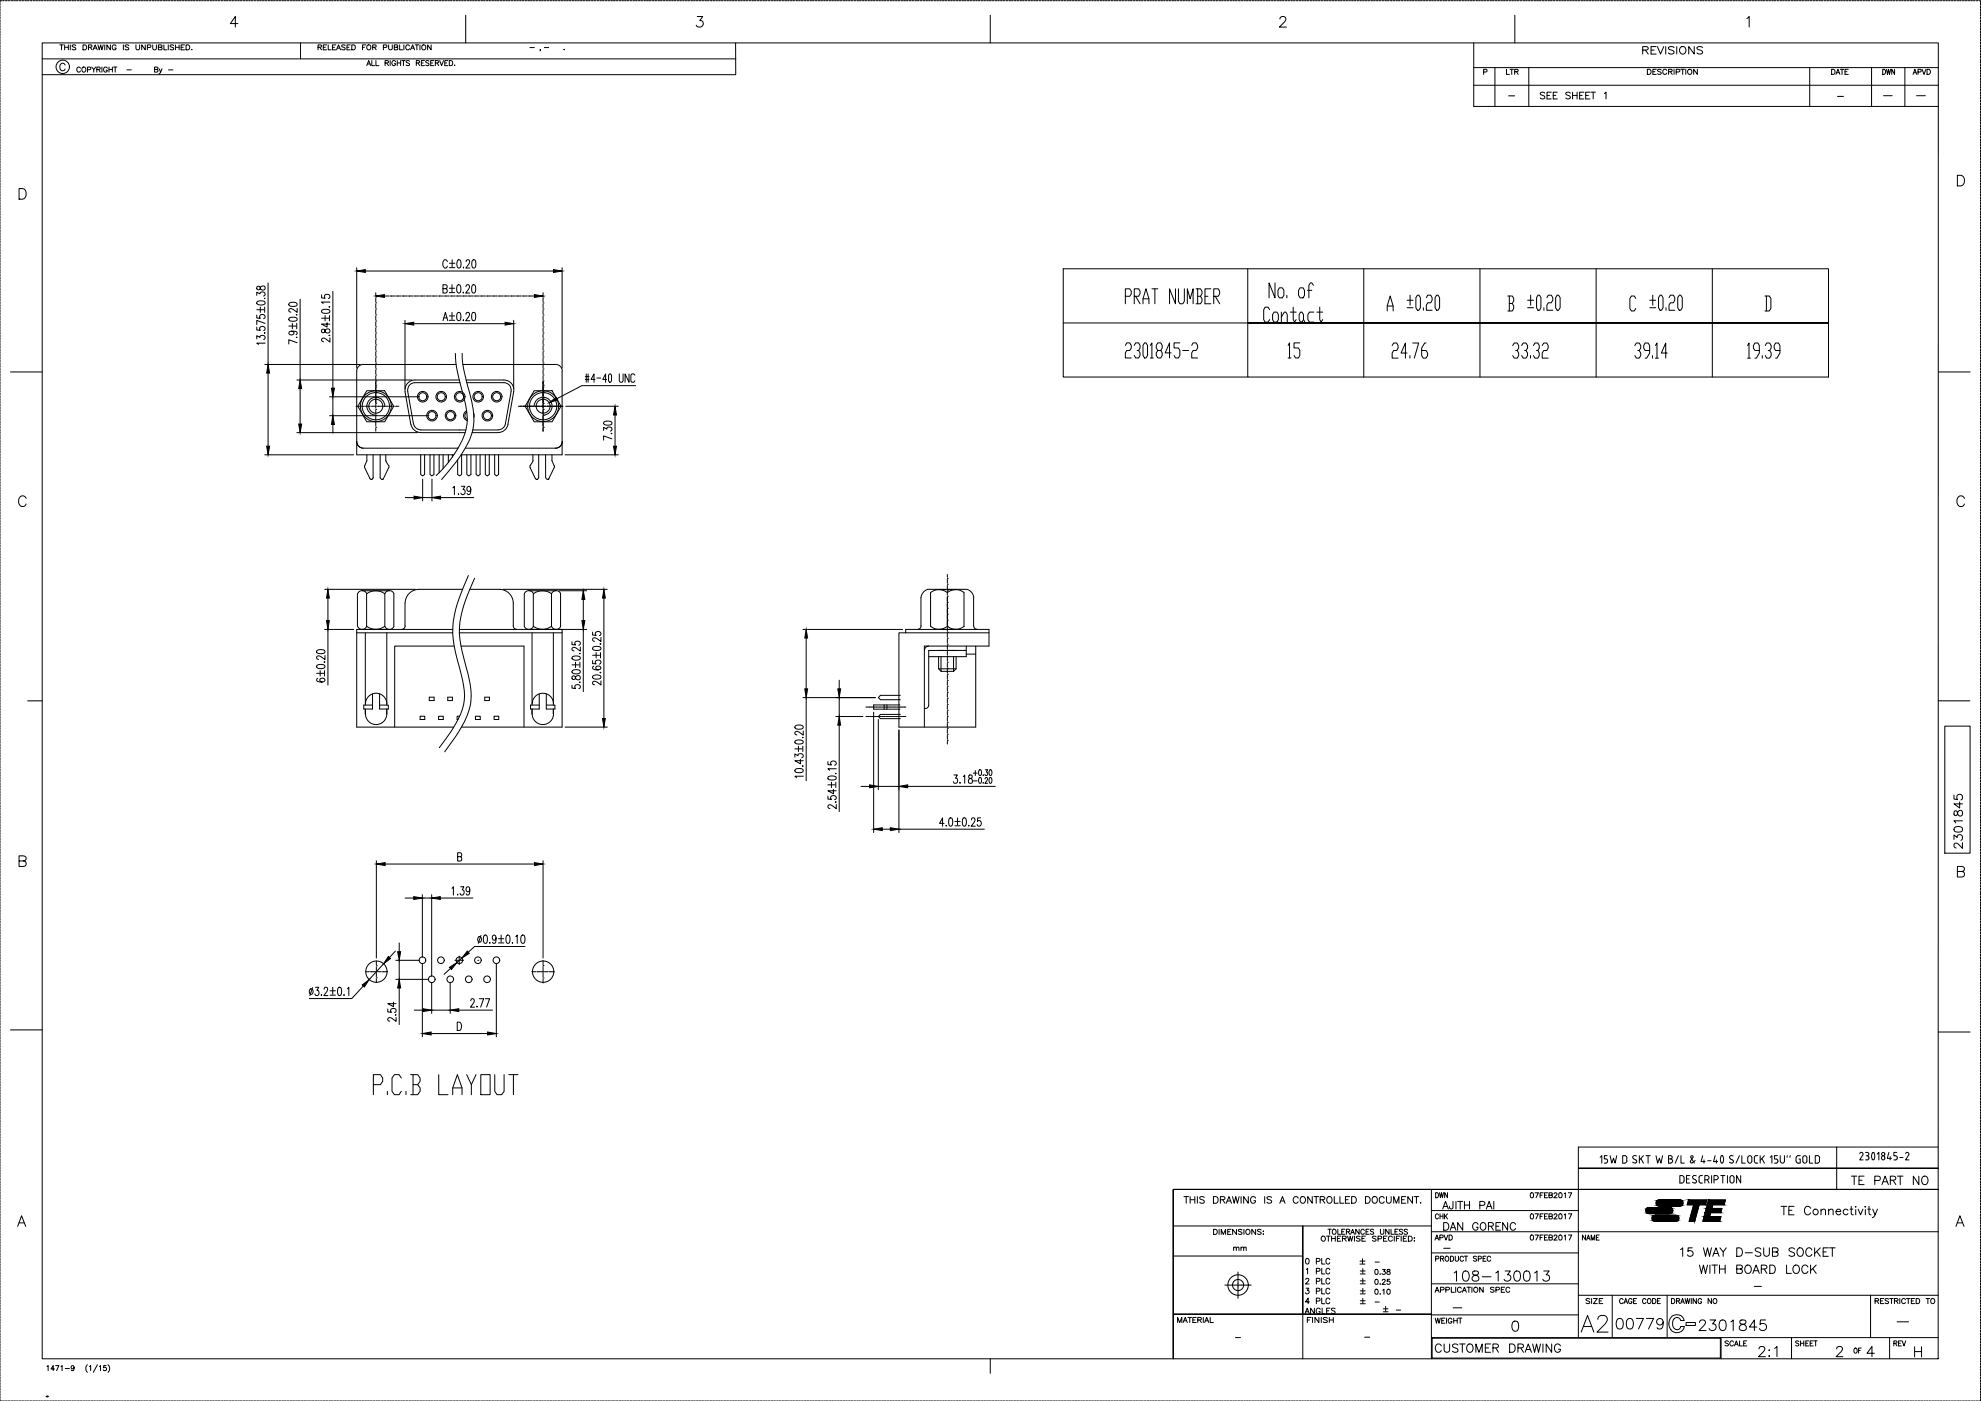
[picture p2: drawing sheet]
<svg xmlns="http://www.w3.org/2000/svg" width="594mm" height="420mm" viewBox="0 0 594 420" stroke-linecap="round" stroke-linejoin="round" font-family="sans-serif">
<g fill="none" stroke="#000" stroke-width=".3">
<path d="M0 1v.6M0 1.9v.5M0 2.7v.5M0 3.5v.6M0 4.3v.6M0 5.2v.5M0 6v.6M0 6.8v.6M0 7.7v.5M0 8.5v.5M0 9.3v.6M0 10.1v.6"/>
<path d="M0 11v.5M0 11.8v.6M0 12.6v.6M0 13.5v.5M0 14.3v.5M0 15.1v.6M0 16v.5M0 16.8v.5M0 17.6v.6M0 18.4v.6M0 19.3v.5M.5 .2h-.5v.6"/>
<path d="M.8 .2h.5M1.6 .2h.6M2.4 .2h.6M3.3 .2h.5M4.1 .2h.6M4.9 .2h.6M5.8 .2h.5M6.6 .2h.5M7.4 .2h.6M8.2 .2h.6M9.1 .2h.5M9.9 .2h.6"/>
<path d="M10.7 .2h.6M11.6 .2h.5M12.4 .2h.5M12.7 12.9h568.6l-.1 394.6h-568.5zM12.7 17.7h207.9M13.2 .2h.6M14 .2h.6M14.9 .2h.5M15.7 .2h.6M16.5 .2h.6M17.4 .2h.5M17.9 13.5h1.1"/>
<path d="M18.2 .2h.5M18.5 13.5v1.4M19 .2h.6M19.4 14.2h1.1M19.4 13.5v1.4M19.5 19.5a.8 .8 0 0 0-.9-.5 .8 .8 0 0 0-.7 .8v.6a.81 .81 0 0 0 .7 .8 .81 .81 0 0 0 .9-.5M19.9 .2h.5M20.5 13.5v1.4M20.7 .2h.5M21.1 13.5v1.4M21.5 .2h.6M22.3 .2h.6"/>
<path d="M22.7 13.7l-.9-.2-.1 .5 .9 .3 .1 .4-.3 .2-.8-.2M23.2 .2h.5M24 .2h.5M24.8 .2h.6M24.9 13.5h.5a.77 .77 0 0 1 .6 .7 .77 .77 0 0 1-.6 .7h-.5zM25.7 .2h.5M26.5 .2h.5M26.5 14.2l1-.1 .1-.4-.1-.2h-1v1.4M27.1 14.2l.5 .7M27.3 .2h.6M27.9 14.9l.6-1.4 .7 1.4M28.1 .2h.6"/>
<path d="M28.2 14.4h.7M29 .2h.5M29.4 13.5l.4 1.4 .4-1.4 .4 1.4 .3-1.4M29.8 .2h.6M30.6 .2h.6M31.4 13.5v1.4M31.5 .2h.5M32.3 .2h.5M33.1 13.5v1.4l-1.1-1.4v1.4M33.1 .2h.6M33.9 .2h.6M34.8 .2h.5"/>
<path d="M34.8 13.8a.6 .6 0 0 0-.7-.3 .6 .6 0 0 0-.4 .5v.4a.57 .57 0 0 0 .5 .6 .57 .57 0 0 0 .6-.6h-.4M35.6 .2h.6M36.4 .2h.6M37 13.5v1.4M37.3 .2h.5M38.1 .2h.5M38.6 13.7l-.4-.2-.7 .2 .1 .3 .9 .4-.1 .5-.9-.2M38.9 .2h.6M39.7 .2h.6M40.6 .2h.5M40.8 13.5v1l.4 .4 .6-.2 .1-1.2M41.4 .2h.6"/>
<path d="M42.2 .2h.6M43.1 .2h.5M43.6 13.5v1.4l-1.1-1.4v1.4M43.9 .2h.5M44.2 14.2h.9l.1-.6-1-.1v1.4M44.7 .2h.6M45.6 .2h.5M45.8 13.5v1l.5 .4 .5-.2 .1-1.2M46.4 .2h.5M47.2 .2h.6M47.5 14.2l.9-.1 .2-.4-.2-.2h-.9v1.4l1-.1 .1-.4-.4-.2M48 .2h.6"/>
<path d="M48.9 .2h.5M49.1 13.5v1.4h1M49.7 .2h.5M50.5 13.5v1.4M50.5 .2h.6M51.4 .2h.5M52.1 13.7l-1-.2v.5l.8 .3 .2 .4-.4 .2-.7-.2M52.2 .2h.5M52.6 14.2h1.1M52.6 13.5v1.4M53 .2h.6M53.7 13.5v1.4"/>
<path d="M53.8 .2h.6M54.3 14.2h.6M54.7 .2h.5M55.3 13.5h-1v1.4h1M55.5 .2h.5M55.8 13.5h.5a.77 .77 0 0 1 .6 .7 .77 .77 0 0 1-.6 .7h-.5zM56.3 .2h.6M57.2 .2h.5M57.5 14.8h.1M58 .2h.5M58.8 .2h.6M59.6 .2h.6"/>
<path d="M60.5 .2h.5M61.3 .2h.5M62.1 .2h.6M62.9 .2h.6M63.8 .2h.5M64.6 .2h.6M65.4 .2h.6M66.3 .2h.5M67.1 .2h.5M67.9 .2h.6M68.7 .2h.6M69.6 .2h.5"/>
<path d="M70.4 .2h.6M71.2 .2h.6M71.3 7.1h-2.2l1.5-2.1v3.1M72.1 .2h.5M72.9 .2h.5M73.7 .2h.6M74.5 .2h.6M75.4 .2h.5M76.2 .2h.6M77 .2h.6M77.9 .2h.5M78.7 .2h.5"/>
<path d="M79.5 .2h.6M80.3 .2h.6M81.2 .2h.5M82 .2h.6M82.8 .2h.6M83.7 .2h.5M84.5 .2h.5M85.3 .2h.6M86.1 .2h.6M87 .2h.5M87.8 .2h.5M88.6 .2h.6"/>
<path d="M89.5 .2h.5M90.1 12.9v4.8M90.3 .2h.5M91.1 .2h.6M91.9 .2h.6M92.8 .2h.5M93.6 .2h.5M94.4 .2h.6M95.2 .2h.6M95.4 14.2l.9-.1 .1-.4-.1-.2h-.9v1.4M95.9 14.2l.5 .7M96.1 .2h.5"/>
<path d="M96.9 .2h.6M96.9 14.2h.7M97.7 .2h.6M98 13.5h-1.1v1.4h1.1M98.4 13.5v1.4h.9M98.6 .2h.5M99.4 .2h.5M99.7 14.2h.6M100.2 .2h.6M100.7 13.5h-1v1.4h1M100.9 14.9l.6-1.4 .7 1.4M101 .2h.6"/>
<path d="M101.1 14.4h.8M101.9 .2h.5M102.7 .2h.6M103.5 13.7l-.4-.2-.7 .2 .1 .3 .9 .3v.6l-1-.2M103.5 .2h.6M104.1 14.2h.5M104.4 .2h.5M105 13.5h-.9v1.4h.9M105.2 .2h.5M105.5 13.5h.5a.78 .78 0 0 1 .6 .7 .78 .78 0 0 1-.6 .7h-.5zM106 .2h.6M106.8 .2h.6"/>
<path d="M107.7 .2h.5M108.5 .2h.6M108.7 14.2h.6M109.3 .2h.6M109.7 13.5h-1v1.4M110 19.7l.6-1.5 .6 1.5M110.2 .2h.5M110.2 19.2h.8M111 .2h.5M111.5 18.2v1.5h.9M111.8 14.2l.8-.1 .2-.4-.2-.2h-.8v1.4M111.8 .2h.6"/>
<path d="M112.3 14.2l.5 .7M112.7 .2h.5M112.7 18.2v1.5h.9M113.5 .2h.5M114.3 .2h.6M115 14.2h.9l.1-.5-.1-.2h-.9v1.4M115.1 .2h.6M115.5 18.9l1-.1v-.5l-1-.1v1.5M116 .2h.5M116 18.9l.5 .8M116.5 13.5v1l.5 .4 .6-.2v-1.2M116.8 .2h.6"/>
<path d="M117 18.2v1.5M117.6 .2h.6M118.2 14.2l1-.1v-.6h-1v1.4h1l.1-.5-.4-.2M118.5 .2h.5M118.6 18.5a.69 .69 0 0 0-.9-.1 .69 .69 0 0 0-.2 .9 .69 .69 0 0 0 .9 .3l.2-.5h-.4M119.1 18.2v1.5M119.1 18.9h1M119.3 .2h.5M119.8 13.5v1.4h.9M120.1 .2h.6M120.1 18.2v1.5M120.5 18.2h1"/>
<path d="M120.9 .2h.6M121 18.2v1.5M121.1 13.5v1.4M121.8 .2h.5M122.6 .2h.6M122.8 13.8a.6 .6 0 0 0-.6-.3 .6 .6 0 0 0-.5 .5v.4a.6 .6 0 0 0 .5 .5 .6 .6 0 0 0 .6-.3M122.8 18.4l-.4-.2-.6 .2 .1 .4 .9 .4v.3l-.4 .2-.6-.2M123.1 14.9l.6-1.4 .6 1.4M123.4 14.4h.7M123.4 .2h.6M124.3 .2h.5M124.5 13.5h1.1"/>
<path d="M124.8 18.9l1-.1v-.5l-1-.1v1.5M125 13.5v1.4M125.1 .2h.5M125.3 18.9l.6 .8M125.9 .2h.6M125.9 13.5v1.4M126.4 18.9h.5M126.7 .2h.6M127.3 18.2h-.9v1.5h.9M127.6 .2h.5M128.4 .2h.6M128.7 18.4l-.4-.2-.6 .2 .1 .4 .8 .3 .1 .4-.4 .2-.6-.2"/>
<path d="M129.2 18.9h.6M129.2 .2h.6M129.3 13.5v1.4l-1.1-1.4v1.4M130.1 .2h.5M130.1 18.2h-.9v1.5h.9M130.6 18.9l.9-.1v-.5l-.9-.1v1.5M130.9 .2h.5M131.1 18.9l.5 .8M131.7 .2h.6M131.9 18.2l.5 1.5 .6-1.5M132.5 .2h.6M133.4 .2h.5"/>
<path d="M133.4 18.9h.5M134.2 .2h.6M134.3 18.2h-.9v1.5h.9M134.7 18.2h.6a.82 .82 0 0 1 .5 .7 .82 .82 0 0 1-.5 .8h-.6zM135 .2h.6M135.9 .2h.5M136.4 19.5v.2zM136.7 .2h.5M137.5 .2h.6M138.4 .2h.5M139.2 .2h.5M139.7 4.6v8.3"/>
<path d="M140 .2h.6M140.8 .2h.6M141.7 .2h.5M142.5 .2h.6M143.3 .2h.6M144.2 .2h.5M145 .2h.5M145.8 .2h.6M146.6 .2h.6M147.5 .2h.5M148.3 .2h.6M149.1 .2h.6"/>
<path d="M150 .2h.5M150.8 .2h.5M151.6 .2h.6M152.4 .2h.6M153.3 .2h.5M154.1 .2h.6M154.9 .2h.6M155.8 .2h.5M156.6 .2h.5M157.4 .2h.6M158.2 .2h.6M158.9 14.3h1.3"/>
<path d="M159.1 .2h.5M159.9 .2h.6M160.7 .2h.6M161.6 .2h.5M162.1 14.9h-.2h.2l-.2 .3M162.4 .2h.5M163.2 .2h.6M163.2 14.3h1.3M164.1 .2h.5M164.9 .2h.5M165.7 .2h.6M166.5 .2h.6"/>
<path d="M167.4 .2h.5M168.2 .2h.6M169 .2h.6M169.2 14.8h.1M169.9 .2h.5M170.7 .2h.5M171.5 .2h.6M172.3 .2h.6M173.2 .2h.5M174 .2h.6M174.8 .2h.6M175.7 .2h.5"/>
<path d="M176.5 .2h.5M177.3 .2h.6M178.1 .2h.6M179 .2h.5M179.8 .2h.6M180.6 .2h.6M181.5 .2h.5M182.3 .2h.5M183.1 .2h.6M183.9 .2h.6M184.8 .2h.5M185.6 .2h.6"/>
<path d="M186.4 .2h.6M187.3 .2h.5M188.1 .2h.5M188.9 .2h.6M189.8 .2h.5M190.6 .2h.5M191.4 .2h.6M192.2 .2h.6M193.1 .2h.5M193.9 .2h.6M194.7 .2h.6M195.6 .2h.5"/>
<path d="M196.4 .2h.5M197.2 .2h.6M198 .2h.6M198.9 .2h.5M199.7 .2h.6M200.5 .2h.6M201.4 .2h.5M202.2 .2h.5M203 .2h.6M203.8 .2h.6M204.7 .2h.5M205.5 .2h.6"/>
<path d="M206.3 .2h.6M207.2 .2h.5M208 .2h.5M208.8 .2h.6M209.1 5h1.6l-.9 1.2a1.02 1.02 0 0 1 1.1 1.2 1.02 1.02 0 0 1-1.4 .7l-.7-.6M209.6 .2h.6M210.5 .2h.5M211.3 .2h.6M212.1 .2h.6M213 .2h.5M213.8 .2h.5M214.6 .2h.6"/>
<path d="M215.5 .2h.5M216.3 .2h.5M217.1 .2h.6M217.9 .2h.6M218.8 .2h.5M219.6 .2h.6M220.4 .2h.6M220.6 12.9v9.5h-207.9M221.3 .2h.5M222.1 .2h.5M222.9 .2h.6M223.7 .2h.6"/>
<path d="M224.6 .2h.5M225.4 .2h.6M226.2 .2h.6M227.1 .2h.5M227.9 .2h.5M228.7 .2h.6M229.5 .2h.6M230.4 .2h.5M231.2 .2h.6M232 .2h.6M232.9 .2h.5M233.7 .2h.5"/>
<path d="M234.5 .2h.6M235.3 .2h.6M236.2 .2h.5M237 .2h.6M237.8 .2h.6M238.7 .2h.5M239.5 .2h.5M240.3 .2h.6M241.2 .2h.5M242 .2h.5M242.8 .2h.6M243.6 .2h.6"/>
<path d="M244.5 .2h.5M245.3 .2h.6M246.1 .2h.6M247 .2h.5M247.8 .2h.5M248.6 .2h.6M249.4 .2h.6M250.3 .2h.5M251.1 .2h.6M251.9 .2h.6M252.8 .2h.5M253.6 .2h.5"/>
<path d="M254.4 .2h.6M255.2 .2h.6M256.1 .2h.5M256.9 .2h.6M257.7 .2h.6M258.6 .2h.5M259.4 .2h.5M260.2 .2h.6M261.1 .2h.5M261.9 .2h.5M262.7 .2h.6M263.5 .2h.6"/>
<path d="M264.4 .2h.5M265.2 .2h.5M266 .2h.6M266.9 .2h.5M267.7 .2h.5M268.5 .2h.6M269.3 .2h.6M270.2 .2h.5M271 .2h.6M271.8 .2h.6M272.7 .2h.5M273.5 .2h.5"/>
<path d="M274.3 .2h.6M275.1 .2h.6M276 .2h.5M276.8 .2h.6M277.6 .2h.6M278.5 .2h.5M279.3 .2h.5M280.1 .2h.6M280.9 .2h.6M281.8 .2h.5M282.6 .2h.6M283.4 .2h.6"/>
<path d="M284.3 .2h.5M285.1 .2h.5M285.9 .2h.6M286.8 .2h.5M287.6 .2h.5M288.4 .2h.6M289.2 .2h.6M290.1 .2h.5M290.9 .2h.5M291.7 .2h.6M292.6 .2h.5M293.4 .2h.5"/>
<path d="M294.2 .2h.6M295 .2h.6M295.9 .2h.5M296.7 .2h.6M297 4.6v8.3M297.5 .2h.6M298.4 .2h.5M299.2 .2h.5M300 .2h.6M300.8 .2h.6M301.7 .2h.5M302.5 .2h.6"/>
<path d="M303.3 .2h.6M304.2 .2h.5M305 .2h.5M305.8 .2h.6M306.6 .2h.6M307.5 .2h.5M308.3 .2h.6M309.1 .2h.6M310 .2h.5M310.8 .2h.5M311.6 .2h.6M312.5 .2h.5"/>
<path d="M313.3 .2h.5M314.1 .2h.6M314.9 .2h.6M315.8 .2h.5M316.6 .2h.5M317.4 .2h.6M318.3 .2h.5M319.1 .2h.5M319.9 .2h.6M320.7 .2h.6M321.6 .2h.5M322.4 .2h.6"/>
<path d="M323.2 .2h.6M324.1 .2h.5M324.9 .2h.5M325.7 .2h.6M326.5 .2h.6M327.4 .2h.5M328.2 .2h.6M329 .2h.6M329.9 .2h.5M330.7 .2h.5M331.5 .2h.6M332.3 .2h.6"/>
<path d="M333.2 .2h.5M334 .2h.6M334.8 .2h.6M335.7 .2h.5M336.5 .2h.5M337.3 .2h.6M338.2 .2h.5M339 .2h.5M339.8 .2h.6M340.6 .2h.6M341.5 .2h.5M342.3 .2h.5"/>
<path d="M343.1 .2h.6M344 .2h.5M344.8 .2h.5M345.6 .2h.6M346.4 .2h.6M347.3 .2h.5M348.1 .2h.6M348.9 .2h.6M349.8 .2h.5M350.6 .2h.5M351.4 .2h.6M352.2 .2h.6"/>
<path d="M353.1 .2h.5M353.9 .2h.6M354.7 .2h.6M355.6 .2h.5M356.4 .2h.5M357.2 .2h.6M358 .2h.6M358.9 .2h.5M359.7 .2h.6M360.5 .2h.6M361.4 .2h.5M362.2 .2h.5"/>
<path d="M363 .2h.6M363.9 .2h.5M364.7 .2h.5M365.5 .2h.6M366.3 .2h.6M367.2 .2h.5M368 .2h.5M368.8 .2h.6M369.7 .2h.5M370.5 .2h.5M371.3 .2h.6M372.1 .2h.6"/>
<path d="M373 .2h.5M373.8 .2h.6M374.6 .2h.6M375.5 .2h.5M376.3 .2h.5M377.1 .2h.6M377.9 .2h.6M378.8 .2h.5M379.6 .2h.6M380.4 .2h.6M381.3 .2h.5M382.1 .2h.5"/>
<path d="M382.9 .2h.6M383.7 .2h.6M383.8 5.7l.2-.5 .4-.2 .9 .1a.74 .74 0 0 1 .2 1.1l-1.8 1.9h2.1M384.6 .2h.5M385.4 .2h.6M386.2 .2h.6M387.1 .2h.5M387.9 .2h.5M388.7 .2h.6M389.6 .2h.5M390.4 .2h.5M391.2 .2h.6"/>
<path d="M392 .2h.6M392.9 .2h.5M393.7 .2h.5M394.5 .2h.6M395.4 .2h.5M396.2 .2h.5M397 .2h.6M397.8 .2h.6M398.7 .2h.5M399.5 .2h.5M400.3 .2h.6M401.2 .2h.5"/>
<path d="M402 .2h.5M402.8 .2h.6M403.6 .2h.6M404.5 .2h.5M405.3 .2h.5M406.1 .2h.6M406.9 .2h.6M407.8 .2h.5M408.6 .2h.6M409.4 .2h.6M410.3 .2h.5M411.1 .2h.6"/>
<path d="M411.9 .2h.6M412.7 .2h.6M413.6 .2h.5M414.4 .2h.6M415.2 .2h.6M416.1 .2h.5M416.9 .2h.5M417.7 .2h.6M418.6 .2h.5M419.4 .2h.5M420.2 .2h.6M421 .2h.6"/>
<path d="M421.9 .2h.5M422.7 .2h.5M423.5 .2h.6M424.4 .2h.5M425.2 .2h.5M426 .2h.5M426.8 .2h.6M427.7 .2h.5M428.5 .2h.5M429.3 .2h.6M430.1 .2h.6M431 .2h.5"/>
<path d="M431.8 .2h.5M432.6 .2h.6M433.4 .2h.6M434.3 .2h.5M435.1 .2h.6M435.9 .2h.6M436.8 .2h.5M437.6 .2h.6M438.4 .2h.6M439.2 .2h.6M440.1 .2h.5M440.9 .2h.6"/>
<path d="M441.7 .2h.6M442 12.9v19h139.3M442.6 .2h.5M443.4 .2h.6M444.2 .2h.6M445.1 .2h.5M445.9 .2h.5M446.7 .2h.6M447.5 .2h.6M448.4 .2h.5M449.2 .2h.5M450 .2h.6"/>
<path d="M450.9 .2h.5M451.7 .2h.5M452.5 .2h.6M453.3 .2h.6M454.2 .2h.5M454.3 4.6v8.3M455 .2h.5M455.8 .2h.6M456.7 .2h.5M457.5 .2h.5M458.3 .2h.6M459.1 .2h.6"/>
<path d="M460 .2h.5M460.8 .2h.6M461.6 .2h.6M462.5 .2h.5M463.3 .2h.5M464.1 .2h.6M464.9 .2h.6M465.8 .2h.5M466.6 .2h.6M467.4 .2h.6M468.3 .2h.5M469.1 .2h.5"/>
<path d="M469.9 .2h.6M470.7 .2h.6M471.6 .2h.5M472.4 .2h.6M473.2 .2h.6M474.1 .2h.5M474.9 .2h.5M475.7 .2h.6M476.5 .2h.6M477.4 .2h.5M478.2 .2h.6M479 .2h.6"/>
<path d="M479.9 .2h.5M480.7 .2h.5M481.5 .2h.6M482.4 .2h.5M483.2 .2h.5M484 .2h.6M484.8 .2h.6M485.7 .2h.5M486.5 .2h.6M487.3 .2h.6M488.2 .2h.5M489 .2h.5"/>
<path d="M489.8 .2h.6M490.6 .2h.6M491.5 .2h.5M492.3 .2h.6M492.6 15l1.4-.1 .3-.5-.3-.3-1.4-.1v2.2M493.1 .2h.6M493.4 15l.9 1.2M494 .2h.5M494.8 .2h.5M495.1 15h1M495.6 .2h.6M496.4 .2h.6"/>
<path d="M496.7 14h-1.6v2.2h1.6M497 14l1 2.2 .9-2.2M497.3 .2h.5M498.1 .2h.6M498.9 .2h.6M499.5 14v2.2M499.8 .2h.5M500.6 .2h.5M501.4 .2h.6M502 14.3l-.6-.3-1.1 .3 .3 .5 1.2 .4 .2 .7a1.16 1.16 0 0 1-1.7 0M502.2 .2h.6M502.8 14v2.2"/>
<path d="M503.1 .2h.5M503.9 14.3a1.03 1.03 0 0 1 1.4 .1 1.03 1.03 0 0 1 0 1.4 1.03 1.03 0 0 1-1.4 .1l-.2-.5zM503.9 .2h.6M504.7 .2h.6M505.6 .2h.5M506.4 .2h.5M507.2 .2h.6M508.1 14v2.2l-1.7-2.2v2.2M508.1 .2h.5M508.9 .2h.5M509.7 .2h.6M510.5 .2h.6"/>
<path d="M510.6 14.3l-.6-.3-1.1 .3 .2 .5 1.2 .4 .3 .7a1.16 1.16 0 0 1-1.7 0M511.4 .2h.5M512.2 .2h.6M513 .2h.6M513.9 .2h.5M514.7 .2h.5M515.5 .2h.6M516.3 .2h.6M517.2 .2h.5M518 .2h.6M518.8 .2h.6M519.7 .2h.5"/>
<path d="M520.5 .2h.5M521.3 .2h.6M522.1 .2h.6M523 .2h.5M523.8 5.5l.8-.5v3.1M523.8 .2h.6M524.6 .2h.6M525.5 .2h.5M526.3 .2h.5M527.1 .2h.6M528 .2h.5M528.8 .2h.5"/>
<path d="M529.6 .2h.6M530.4 .2h.6M531.3 .2h.5M532.1 .2h.5M532.9 .2h.6M533.8 .2h.5M534.6 .2h.5M535.4 .2h.6M536.2 .2h.6M537.1 .2h.5M537.9 .2h.6M538.7 .2h.6"/>
<path d="M539.6 .2h.5M540.4 .2h.5M541.2 .2h.6M542 .2h.6M542.9 .2h.5M543.7 .2h.6M544.5 .2h.6M545.4 .2h.5M546.2 .2h.5M547 .2h.6M547.8 .2h.6M548.7 .2h.5"/>
<path d="M549.5 .2h.6M550.3 .2h.6M551.2 .2h.5M552 .2h.5M552.8 .2h.6M553.7 .2h.5M554.5 .2h.5M555.3 .2h.6M556.1 .2h.6M557 .2h.5M557.8 .2h.5M558.6 .2h.6"/>
<path d="M559.5 .2h.5M560.3 .2h.5M561.1 .2h.6M561.9 .2h.6M562.8 .2h.5M563.6 .2h.6M564.4 .2h.6M565.3 .2h.5M566.1 .2h.5M566.9 .2h.6M567.7 .2h.6M568.6 .2h.5"/>
<path d="M569.4 .2h.6M570.2 .2h.6M571.1 .2h.5M571.9 .2h.5M572.7 .2h.6M573.5 .2h.6M574.4 .2h.5M575.2 .2h.6M576 .2h.6M576.9 .2h.5M577.7 .2h.5M578.5 .2h.6"/>
<path d="M579.4 .2h.5M580.2 .2h.5M581 .2h.6M581.8 .2h.6M582.7 .2h.5M583.5 .2h.5M584.3 .2h.6M585.2 .2h.5M586 .2h.5M586.8 .2h.6M587.6 .2h.6M588.5 .2h.5"/>
<path d="M589.3 .2h.6M590.1 .2h.6M591 .2h.5M591.8 .2h.5M592.6 .2h.6M593.4 .2h.5v.6M593.9 1v.6M593.9 1.9v.5M593.9 2.7v.5M593.9 3.5v.6M593.9 4.3v.6M593.9 5.2v.5"/>
<path d="M593.9 6v.6M593.9 6.8v.6M593.9 7.7v.5M593.9 8.5v.5M593.9 9.3v.6M593.9 10.1v.6M593.9 11v.5M593.9 11.8v.6M593.9 12.6v.6M593.9 13.5v.5M593.9 14.3v.5M593.9 15.1v.6"/>
<path d="M593.9 16v.5M593.9 16.8v.5M593.9 17.6v.6M593.9 18.4v.6M593.9 19.3v.5M0 20.1v.5M0 20.9v.6M0 21.8v.5M0 22.6v.5M0 23.4v.6M0 24.2v.6M0 25.1v.5"/>
<path d="M0 25.9v.6M0 26.7v.6M0 27.6v.5M0 28.4v.5M0 29.2v.6M0 30v.6M0 30.9v.5M0 31.7v.6M0 32.5v.6M0 33.4v.5M0 34.2v.5M0 35v.6"/>
<path d="M0 35.8v.6M0 36.7v.5M0 37.5v.6M0 38.3v.6M0 39.2v.5M0 40v.5M24.1 20.4a.57 .57 0 0 0-.6-.3 .57 .57 0 0 0-.5 .6v.3a.56 .56 0 0 0 .5 .6 .56 .56 0 0 0 .6-.3M24.8 20.2a.69 .69 0 0 1 1 .7 .69 .69 0 0 1-1.1 .5l-.1-.7zM26.2 20.9l.9-.1 .1-.6-1-.1v1.5M27.5 20.1l.6 .7v.8M28.7 20.1l-.6 .7M29 20.8l.9-.1 .1-.5-1-.1v1.5"/>
<path d="M29.5 20.8l.6 .8M30.6 20.1v1.5M32.2 20.4a.57 .57 0 0 0-.7-.3 .57 .57 0 0 0-.4 .6v.3a.55 .55 0 0 0 .5 .6 .55 .55 0 0 0 .6-.6h-.4M32.7 20.1v1.5M32.7 20.8h1M33.7 20.1v1.5M34 20.1h1.1M34.5 20.1v1.5M38.1 21h1.3M46.4 20.8l.8-.1 .1-.5-.9-.1v1.5l.9-.1 .1-.4-.4-.3M47.7 20.6l.5 1 .4-1M48.2 21.6l-.5 .5"/>
<path d="M50.5 21h1.4M442 25.6h139.3M442 20.3h139.3M444.9 21.6l.9-.1 .1-.6-1-.1v1.5M448.3 20.3v11.6M451.8 20.8v1.5h.9M452.4 28.7h1.8M452.8 20.8h1.1M453.3 20.8v1.5M454.2 21.5l1-.1v-.6h-1v1.5M454.8 21.5l.5 .8M458.5 20.3v11.6"/>
<path d="M463.3 27.9l-.5-.3-.9 .3 .1 .4 1.2 .6 .1 .5a.88 .88 0 0 1-1.4 0M463.9 28.6h.8M465.2 27.6h-1.3v2.1h1.3M465.8 28.6h.8M467 27.6h-1.2v2.1h1.2M470.9 27.9l-.5-.3-.8 .3 .1 .5 1 .4 .2 .3a.75 .75 0 0 1-.6 .6 .75 .75 0 0 1-.7-.3M471.6 28.6h1.3M471.6 27.6v2.1M472.9 27.6v2.1M473.7 28.6h.8M475 27.6h-1.3v2.1h1.3M475.5 28.6h.8"/>
<path d="M476.8 27.6h-1.3v2.1h1.3M477.1 27.6h1.4M477.8 27.6v2.1M481.2 28l.4-.4v2.1M494 20.8h.6a.79 .79 0 0 1 .6 .7 .79 .79 0 0 1-.6 .8h-.6zM495.7 21.5h.6M496.7 20.8h-1v1.5h1M498.2 21l-.4-.2-.7 .2 .1 .3 1 .5v.3l-.4 .2-.7-.2M499.8 21.1a.62 .62 0 0 0-.6-.3 .62 .62 0 0 0-.6 .5 .68 .68 0 0 0 .3 .9 .68 .68 0 0 0 .8-.1l.1-.2M500.4 21.5h.7l.4-.4-.2-.3h-.9v1.5M500.9 21.5l.6 .8M502 20.8v1.5"/>
<path d="M502.7 21.6l.9-.1 .1-.6-1-.1v1.5M504.1 20.8h1.1M504.6 20.8v1.5M505.5 20.8v1.5M509 20.8v1.5l-1.1-1.5v1.5M542.7 20.3v11.6M549.3 20.8h.5a.81 .81 0 0 1 .5 .7 .81 .81 0 0 1-.5 .8h-.5zM550.6 22.3l.6-1.5 .6 1.5M550.8 21.8h.8M551.1 28.9h1.7M551.9 20.8h1.1M552.4 20.8v1.5"/>
<path d="M553.3 21.5h.6M554.3 20.8h-1v1.5h1M561.3 20.3v11.6M564.6 20.8a.77 .77 0 0 1 .9 .7 .77 .77 0 0 1-.9 .8zM564.9 28.7h2.5M565.7 20.8l.3 1.5 .3-1.5 .3 1.5 .4-1.5M568.2 20.8v1.5l-.9-1.5v1.5M571.2 20.3v11.6M573.7 22.3l.6-1.5 .5 1.5M573.9 21.8h.7M574.8 28.7h2.6M575.2 21.6l.8-.1v-.7h-.8v1.5"/>
<path d="M576.4 20.8l.6 1.5 .6-1.5M577.9 20.8h.5a.81 .81 0 0 1 .5 .7 .81 .81 0 0 1-.5 .8h-.5zM593.9 20.1v.5M593.9 20.9v.6M593.9 21.8v.5M593.9 22.6v.5M593.9 23.4v.6M593.9 24.2v.6M593.9 25.1v.5M593.9 25.9v.6M593.9 26.7v.6M593.9 27.6v.5"/>
<path d="M593.9 28.4v.5M593.9 29.2v.6M593.9 30v.6M593.9 30.9v.5M593.9 31.7v.6M593.9 32.5v.6M593.9 33.4v.5M593.9 34.2v.5M593.9 35v.6M593.9 35.8v.6M593.9 36.7v.5M593.9 37.5v.6"/>
<path d="M593.9 38.3v.6M593.9 39.2v.5M593.9 40v.5M0 40.8v.6M0 41.7v.5M0 42.5v.5M0 43.3v.6M0 44.1v.6M0 45v.5M0 45.8v.6M0 46.6v.6M0 47.5v.5"/>
<path d="M0 48.3v.5M0 49.1v.6M0 49.9v.6M0 50.8v.5M0 51.6v.6M0 52.4v.6M0 53.3v.5M0 54.1v.5M0 54.9v.6M0 55.7v.6M0 56.6v.5M0 57.4v.6"/>
<path d="M0 58.2v.6M0 59.1v.5M0 59.9v.5M5.7 56.6h1.1a1.69 1.69 0 0 1 1.1 1.5 1.69 1.69 0 0 1-1.1 1.6h-1.1zM587 52.6h1.1a1.7 1.7 0 0 1 1 1.6 1.7 1.7 0 0 1-1 1.6h-1.1zM593.9 40.8v.6M593.9 41.7v.5M593.9 42.5v.5M593.9 43.3v.6M593.9 44.1v.6M593.9 45v.5M593.9 45.8v.6"/>
<path d="M593.9 46.6v.6M593.9 47.5v.5M593.9 48.3v.5M593.9 49.1v.6M593.9 49.9v.6M593.9 50.8v.5M593.9 51.6v.6M593.9 52.4v.6M593.9 53.3v.5M593.9 54.1v.5M593.9 54.9v.6M593.9 55.7v.6"/>
<path d="M593.9 56.6v.5M593.9 57.4v.6M593.9 58.2v.6M593.9 59.1v.5M593.9 59.9v.5M0 60.7v.6M0 61.5v.6M0 62.4v.5M0 63.2v.6M0 64v.6M0 64.9v.5M0 65.7v.5"/>
<path d="M0 66.5v.6M0 67.4v.5M0 68.2v.5M0 69v.6M0 69.8v.6M0 70.7v.5M0 71.5v.6M0 72.3v.6M0 73.2v.5M0 74v.5M0 74.8v.6M0 75.6v.6"/>
<path d="M0 76.5v.5M0 77.3v.6M0 78.1v.6M0 79v.5M0 79.8v.5M134.2 78.5a.7 .7 0 0 0-.9-.6 .7 .7 0 0 0-.5 .9l.1 1 .4 .6 .6-.1 .3-.5M134.8 79h1.6M135.6 77.9v2.1M137.3 78l.4-.1a1.67 1.67 0 0 1 0 2.5h-.2a1.85 1.85 0 0 1-.2-2.4zM139.8 78.5l.3-.6h.4l.3 .5-.2 .8-.9 1.2h1.2M141.7 78l.5-.1a1.76 1.76 0 0 1 0 2.5h-.2a1.92 1.92 0 0 1-.3-2.4zM593.9 60.7v.6"/>
<path d="M593.9 61.5v.6M593.9 62.4v.5M593.9 63.2v.6M593.9 64v.6M593.9 64.9v.5M593.9 65.7v.5M593.9 66.5v.6M593.9 67.4v.5M593.9 68.2v.5M593.9 69v.6M593.9 69.8v.6M593.9 70.7v.5"/>
<path d="M593.9 71.5v.6M593.9 72.3v.6M593.9 73.2v.5M593.9 74v.5M593.9 74.8v.6M593.9 75.6v.6M593.9 76.5v.5M593.9 77.3v.6M593.9 78.1v.6M593.9 79v.5M593.9 79.8v.5M0 80.6v.6"/>
<path d="M0 81.4v.6M0 82.3v.5M0 83.1v.6M0 83.9v.6M0 84.8v.5M0 85.6v.5M0 86.4v.6M0 87.2v.6M0 88.1v.5M0 88.9v.6M0 89.7v.6M0 90.6v.5"/>
<path d="M0 91.4v.5M0 92.2v.6M0 93v.6M0 93.9v.5M0 94.7v.6M0 95.5v.6M0 96.4v.5M0 97.2v.5M0 98v.6M0 98.8v.6M0 99.7v.5M77 98.1v.9l1.1 .1a.75 .75 0 0 1 .6-1.2 .75 .75 0 0 1 .6 1.2h-.3"/>
<path d="M77 94.5v.9l1.1 .1a.74 .74 0 0 1 .6-1.2 .74 .74 0 0 1 .6 1.2l-.3 .1M77 88.6v-1l1 .5a.71 .71 0 0 1 1.1-.6 .71 .71 0 0 1-.1 1.3M77 92.9h2.2M77.1 90.5l1-.3a1.07 1.07 0 0 1 1.4 .7 1.67 1.67 0 0 1-2.5 0zM77.1 85.9a.6 .6 0 0 0 .3 1l.5-.1a.91 .91 0 0 1 .5-.9 .91 .91 0 0 1 1.1 .3 .77 .77 0 0 1-.8 .9 .77 .77 0 0 1-.7-1l-.4-.2zM78.1 92.1v1.6M79.3 89.5h.2zM79.4 99.8v.1zM79.4 92.1v1.6M79.5 97l-2.5-.9v1.3M80.4 84.8v24.5M86.6 97.8h2.2"/>
<path d="M86.7 95.4l1-.3a1.07 1.07 0 0 1 1.4 .7 1.76 1.76 0 0 1-2.5 0zM86.7 90.9l1-.3a1.07 1.07 0 0 1 1.4 .8 1.67 1.67 0 0 1-2.5 0zM87.5 99.3l.6 .3a.69 .69 0 0 1-.7 .9 .69 .69 0 0 1-.7-.9l.8-.3a1.18 1.18 0 0 1 1.6 .7l-.3 .4M87.7 97v1.6M88.9 94.4h.2zM89 97v1.6M89.1 92.5v1.2l-1.2-.9-.8-.3-.5 .4v.4l.6 .3M90 89.7v24.3M96.4 88.4v.9l1.1 .2a.74 .74 0 0 1 .1-1 .74 .74 0 0 1 1 0 .74 .74 0 0 1 .1 1h-.2M96.4 95.4h2.2M96.6 98.8l-.2 .6a.53 .53 0 0 0 .5 .4 .53 .53 0 0 0 .5-.3 .74 .74 0 0 1 .9-.9 .74 .74 0 0 1 .4 1.2h-.8l-.6-1zM96.6 93l.9-.2a1.09 1.09 0 0 1 1.4 .6 1.67 1.67 0 0 1-2.5 0z"/>
<path d="M97.5 94.6v1.6M98.1 96.8v1.3l-1.7-.9h2.5M98.7 92h.2zM98.8 94.6v1.6M98.9 90.6h-2.5l.5 .5M99.8 87.4v29M107 81.3l2.6-.4v.8zM107 80.3v30.1M109.6 81.3h56.4M112.7 88.8l2.6-.4v.8zM112.7 99.9h.1M112.7 98h.1"/>
<path d="M112.7 96.3h.1M112.7 94.4h.1M112.7 92.7h.1M112.7 90.8h.1M112.7 89.1h.1M112.7 87.8v1M112.7 89.4v1.2M112.7 91.1v1.3M112.7 93v1.1M112.7 94.8v1.2M112.7 96.6v1.1M112.7 98.4v1.2"/>
<path d="M115.3 88.8h1.5M117.1 88.8h.1M117.3 88.8h1.3M118.9 88.8h.1M119.2 88.8h1.2M120.6 88.8h.1M120.9 88.8h1.3M121.5 97.1l2.6-.5v.9zM121.5 96.1v20.5M122.5 88.8h.1M122.8 88.8h1.2M124.1 97.1h27.4"/>
<path d="M124.2 88.8h.1M124.6 88.8h1.2M126.1 88.8h.1M126.4 88.8h1.2M127.8 88.8h.1M128.2 88.8h1.2M129.7 88.8h.1M130 88.8h1.1M131.5 88.8h.1M131.8 88.8h1.2M132.8 96.2l.8-2.5 .7 2.5M132.8 86.6l1.1-.2 .2-.3-.2-.6-1.1-.1v2.5h.8l.4-.3 .1-.6-.5-.4"/>
<path d="M133.1 95.3h.9M133.3 88.8h.1M133.6 88.8h1.1M134.7 94.7h1.7M134.7 96.1h1.7M134.7 86.4h1.7M134.7 87.8h1.7M134.8 80.3h1.6M135.1 88.8h.1M135.4 88.8h1.2M135.6 85.4v2.1M135.6 93.7v2.1"/>
<path d="M136.9 88.8h.1M137.2 88.8h1.2M137.2 93.8l.5-.1a1.67 1.67 0 0 1 0 2.5h-.2a1.85 1.85 0 0 1-.3-2.4zM137.2 85.5l.5-.1a1.67 1.67 0 0 1 0 2.5h-.2a1.85 1.85 0 0 1-.3-2.4zM138.7 88.8h.1M138.9 95.9v.3zM138.9 87.6v.3zM139 80.1v.3zM139 88.8h1.2M139.7 94.3l.4-.6h.4l.3 .4-.3 .9-.8 1.2h1.2M139.7 86l.4-.6h.4l.3 .5-.3 .8-.8 1.2h1.2M140.5 88.8h.1"/>
<path d="M140.8 88.8h1.2M141.7 93.8l.5-.1a1.76 1.76 0 0 1 0 2.5h-.3a2 2 0 0 1-.2-2.4zM141.7 85.5l.5-.1a1.76 1.76 0 0 1 0 2.5h-.3a2 2 0 0 1-.2-2.4zM142.3 88.8h.1M142.6 88.8h1.2M144.1 88.8h.1M144.4 88.8h1.2M145.9 88.8h.1M146.2 88.8h1.2M147.7 88.8h.1M148 88.8h1.2M149.5 88.8h.1"/>
<path d="M149.8 88.8h1.2M151.3 88.8h.1M151.5 96.6l2.6 .5-2.6 .4zM151.6 88.8h1.2M153.1 88.8h.1M153.4 88.8h1.2M154.1 96.1v20.5M154.9 88.8h.1M155.2 88.8h1.2M156.7 88.8h.1M157 88.8h1.2M158.5 88.8h.1"/>
<path d="M158.7 88.8h1.6M160.3 88.4l2.6 .4-2.6 .4zM162.9 99.9h.1M162.9 98h.1M162.9 96.3h.1M162.9 94.4h.1M162.9 92.7h.1M162.9 90.8h.1M162.9 89.1h.1M162.9 87.8v1M162.9 89.4v1.2M162.9 91.1v1.3"/>
<path d="M162.9 93v1.1M162.9 94.8v1.2M162.9 96.6v1.1M162.9 98.4v1.2M166 80.9l2.6 .4-2.6 .4zM168.6 80.3v30.1M318.9 96.9h229.4h-174.1M337.5 88.9h1.3l.5-.8v-.8l-.5-.7h-1.3v4.5M340.1 88.9h1.4l.4-.8v-.8l-.4-.7h-1.4v4.5M340.6 88.9l1.3 2.2M342.8 91.1v-1.5l.9-3 .9 3v1.5M342.8 89.6h1.8"/>
<path d="M345.4 86.6h1.8M346.3 86.6v4.5M352.5 86.6v4.5l-1.8-4.5v4.5M353.4 86.6v3.7l.4 .8h.9l.5-.8v-3.7M356.1 91.1v-4.5l.8 3 .9-3v4.5M358.7 86.6h1.3l.5 .7v.8l-.5 .8M359.2 88.9h.8l.5 .7v.7l-.5 .8h-1.3M359.2 86.6v4.5M361.4 88.9h.8M363.1 86.6h-1.7v4.5h1.7M364 88.9h1.3l.5-.8v-.8l-.5-.7h-1.3v4.5M364.4 88.9l1.4 2.2"/>
<path d="M374.2 80.6v32.5h174.1v-32.5h-229.4v32.5h55.3M380.7 92.9l-.4-.8h-.9l-.4 .8v2.9l.4 .8h.9l.4-.8M382.1 93.6h.8l.5 .8v1.4l-.5 .8h-.8l-.5-.8v-1.4zM382.4 84.8v4.5l-1.8-4.5v4.5M383.7 86.3h.9l.4 .8v1.5l-.4 .7h-.9l-.5-.7v-1.5zM384.3 95.1l.8-1.5h.5l.4 .8v2.2M384.3 93.6v3M385.9 88.6v.7M386.9 93.6h1.8M387.8 92.1v3.7l.4 .8 .5-.8M389.9 86.3h.9l.4 .8v1.5l-.4 .7h-.9l-.5-.7v-1.5zM390 93.6h.4l.5 .8v1.4l-.5 .8h-.4l-.4-.8v-1.4z"/>
<path d="M390.9 95.8l.4 .8M392.1 87.1h1.3M393.9 85.6l-.5-.8h-.4l-.5 .8v3.7M394 93.6h-1.3l-.5 .8v1.4l.5 .8h1.3M394.9 93.6h1.8M395.8 92.1v3.7l.4 .8 .5-.8M409 80.6v32.5M416 93.3v-1.5l.9-3 .9 3v1.5M416 91.8h1.8M422 92.3h1.8M422 90h1.8M422.9 88.5v3"/>
<path d="M425.1 88.5h.4l.5 .8v3l-.5 .7h-.4l-.5-.7v-3zM426.8 92.3v.7M427.7 89.3l.5-.8h.8l.5 .8v.7l-.5 .8h-.8l-.5 .7v1.5h1.8M430.8 88.5h.5l.4 .8v3l-.4 .7h-.5l-.4-.7v-3zM443.8 80.6v32.5M452.2 88.8h1.3l.4 .7v.8l-.4 .7M452.6 91h.9l.4 .8v.7l-.4 .8h-1.3M452.6 88.8v4.5M458.1 92.3h1.8M458.1 90h1.8M459 88.5v3M461.2 88.5h.5l.4 .8v3l-.4 .7h-.5l-.4-.7v-3z"/>
<path d="M463 92.3v.7M463.9 89.3l.4-.8h.9l.5 .8v.7l-.5 .8h-.9l-.4 .7v1.5h1.8M467 88.5h.4l.5 .8v3l-.5 .7h-.4l-.5-.7v-3zM478.7 80.6v32.5M490.6 89.5l-.5-.7h-.9l-.4 .7v3l.4 .8h.9l.5-.8M494.7 92.3h1.8M494.7 90h1.8M495.6 88.5v3M497.8 88.5h.5l.4 .8v3l-.4 .7h-.5l-.4-.7v-3zM499.6 92.3v.7M500.5 89.3l.4-.8h.9l.4 .8v.7l-.4 .8h-.9l-.4 .7v1.5h1.7M503.6 88.5h.4l.5 .8v3l-.5 .7h-.4l-.5-.7v-3z"/>
<path d="M513.5 80.6v32.5M529.3 88.8h1.3l.5 .7v3l-.5 .8h-1.3M529.7 88.8v4.5M593.9 80.6v.6M593.9 81.4v.6M593.9 82.3v.5M593.9 83.1v.6M593.9 83.9v.6M593.9 84.8v.5M593.9 85.6v.5M593.9 86.4v.6M593.9 87.2v.6"/>
<path d="M593.9 88.1v.5M593.9 88.9v.6M593.9 89.7v.6M593.9 90.6v.5M593.9 91.4v.5M593.9 92.2v.6M593.9 93v.6M593.9 93.9v.5M593.9 94.7v.6M593.9 95.5v.6M593.9 96.4v.5M593.9 97.2v.5"/>
<path d="M593.9 98v.6M593.9 98.8v.6M593.9 99.7v.5M0 100.5v.6M0 101.3v.6M0 102.2v.5M0 103v.5M0 103.8v.6M0 104.6v.6M0 105.5v.5M0 106.3v.5M0 107.1v.6"/>
<path d="M0 108v.5M0 108.8v.5M0 109.6v.6M0 110.4v.6M0 111.3v.5M0 112.1v.5M0 112.9v.6M0 113.7v.6M0 114.6v.5M0 115.4v.6M0 116.2v.6M0 117.1v.5"/>
<path d="M0 117.9v.5M0 118.7v.6M0 119.5v.6M3.1 111.5h9.6M77 101.6v-.9l1 .5a.71 .71 0 0 1 1.1-.6 .71 .71 0 0 1-.1 1.2M79.4 109.3h28.7M79.5 102.9h-2.5l.5 .4M80.4 109.3l.5 2.6h-.9zM80.4 111.9v21.9M88.9 101.2h.2zM89 114h34.5M89.1 102.8l-2.5-.9v1.3"/>
<path d="M90 114l.5 2.5h-.9zM90 116.5v10.7M98.7 100.6h.2zM98.8 119h27.1M98.9 101.3v1.3l-1.5-1.1a.59 .59 0 0 0-.9 .2 .59 .59 0 0 0 .5 .8M99.4 116.4h.9l-.5 2.6zM99.8 119v5.7M109 109.3h27.8M109 109.3a2.01 2.01 0 0 0-2 2v25.1h29.1M110 117.2h5.4l2.7 4.6-2.7 4.7h-5.4l-2.7-4.7zM112.7 115.5h.1M112.7 117.3h.1"/>
<path d="M112.7 119.2h.1M112.7 119.7h.1M112.7 117.9h.1M112.7 116.1h.1M112.7 114.3h.1M112.7 112.5h.1M112.7 110.7h.1M112.7 108.9h.1M112.7 107.1h.1M112.7 105.3h.1M112.7 103.5h.1M112.7 101.7h.1"/>
<path d="M112.7 100.2v1.1M112.7 102v1.2M112.7 103.8v1.1M112.7 105.6v1.2M112.7 107.4v1.2M112.7 109.2v1.2M112.7 111v1.2M112.7 112.8v1.2M112.7 114.4v1.4M112.7 115.9v1.7M112.7 117.6v1.8M112.7 119.5v1.4"/>
<path d="M121.5 117.5l1.7 9.8M136.6 106v1.3a93 93 0 0 0 3.1 14.7 16.5 16.5 0 0 1-2.8 13.2 36 36 0 0 1-6.1 7.4M137.8 114h-13.4a2.98 2.98 0 0 0-2.9 3.5M137.9 114.8h-13.5a2.18 2.18 0 0 0-2.1 2.5l1.7 9.8M138.6 106l.3 3.6 1.3 6a27.7 27.7 0 0 1 1.7 13 30.2 30.2 0 0 1-7.3 12.6l-2.2 2.6M138.8 109.3h27.8M139.8 114h11.3M140 114.8h11.1M151.1 114a2.98 2.98 0 0 1 2.9 3.5l-1.7 9.8a2.9 2.9 0 0 1-2.9 2.4M151.1 114.8a2.18 2.18 0 0 1 2.2 2.5M153.3 117.3l-1.7 9.8M160.2 117.2h5.4l2.6 4.6-2.6 4.7h-5.4l-2.7-4.7z"/>
<path d="M162.9 115.5h.1M162.9 117.3h.1M162.9 119.2h.1M162.9 119.7h.1M162.9 117.9h.1M162.9 116.1h.1M162.9 114.3h.1M162.9 112.5h.1M162.9 110.7h.1M162.9 108.9h.1M162.9 107.1h.1M162.9 105.3h.1"/>
<path d="M162.9 103.5h.1M162.9 101.7h.1M162.9 100.2v1.1M162.9 102v1.2M162.9 103.8v1.1M162.9 105.6v1.2M162.9 107.4v1.2M162.9 109.2v1.2M162.9 111v1.2M162.9 112.8v1.2M162.9 114.4v1.4M162.9 115.9v1.7"/>
<path d="M162.9 117.6v1.8M162.9 119.5v1.4M166.6 109.3a2.01 2.01 0 0 1 2 2M168.6 111.3v25.1h-30.3M175.5 113.8h1.2M175.5 112.9h1.2M175.8 112.1v2.5M176.4 112.1v2.5M178.4 113.8h-1.2l.9-1.7v2.5M179 113.4h1.2M181.9 113.8h-1.1l.8-1.7v2.5M182.8 112.1h.3l.3 .4v1.7l-.3 .4h-.3l-.3-.4v-1.7z"/>
<path d="M185.7 112.1v2.1l.3 .4h.6l.3-.4v-2.1M188.6 112.1v2.5l-1.1-2.5v2.5M190.4 112.5l-.3-.4h-.6l-.3 .4v1.7l.3 .4h.6l.3-.4M190.6 115.7h-16.1l-7.5 3.8M337.5 103.6l.4-.8h.9l.5 .8v.8l-.5 .7h-.9l-.4 .7v1.6h1.8M340.1 103.6l.5-.8h.9l.4 .8v.8l-.4 .7h-.5M341.5 105.1l.4 .7v.8l-.4 .8h-.9l-.5-.8M343.2 102.8h.5l.4 .8v3l-.4 .8h-.5l-.4-.8v-3zM345 103.6l.4-.8v4.6M345 107.4h.9M347.2 105.1l-.4-.7v-.8l.4-.8h.9l.4 .8v.8l-.4 .7h-.9l-.4 .7v.8l.4 .8h.9l.4-.8v-.8l-.4-.7M351.2 105.8h-1.8l1.3-3v4.6"/>
<path d="M353.8 102.8h-1.7v1.6h1.3l.4 .7v1.5l-.4 .8h-.9l-.4-.8M354.7 105.1h1.8M357.4 103.6l.4-.8h.9l.5 .8v.8l-.5 .7h-.9l-.4 .7v1.6h1.8M386.3 103.6l.4-.8v4.6M386.3 107.4h.9M389.8 102.8h-1.7v1.6h1.3l.4 .7v1.5l-.4 .8h-.9l-.4-.8M417.5 103.6l.5-.7h.8l.5 .7v.8l-.5 .7h-.8l-.5 .8v1.5h1.8M421.9 105.9h-1.7l1.3-3v4.5M422.8 106.6v.8M423.7 102.9h1.7l-1.3 4.5M427.7 102.9h-.5l-.9 1.5v2.2l.5 .8h.9l.4-.8v-.7l-.4-.8h-1.4M453.6 103.6l.5-.7h.9l.4 .7v.8l-.4 .7h-.5"/>
<path d="M455 105.1l.4 .8v.7l-.4 .8h-.9l-.5-.8M456.3 103.6l.5-.7h.8l.5 .7v.8l-.5 .7h-.4M457.6 105.1l.5 .8v.7l-.5 .8h-.8l-.5-.8M459 106.6v.8M459.9 103.6l.4-.7h.9l.4 .7v.8l-.4 .7h-.4M461.2 105.1l.4 .8v.7l-.4 .8h-.9l-.4-.8M462.5 103.6l.5-.7h.8l.5 .7v.8l-.5 .7h-.8l-.5 .8v1.5h1.8M490.3 103.6l.4-.7h.9l.4 .7v.8l-.4 .7h-.4M491.6 105.1l.4 .8v.7l-.4 .8h-.9l-.4-.8M494.7 105.1h-1.3l-.5-.7v-.8l.5-.7h.8l.5 .7v2.3l-.9 1.5h-.4M495.6 106.6v.8M496.4 103.6l.5-.7v4.5"/>
<path d="M496.4 107.4h.9M500 105.9h-1.8l1.3-3v4.5M524.1 103.6l.4-.7v4.5M524.1 107.4h.8M527.6 105.1h-1.3l-.5-.7v-.8l.5-.7h.9l.4 .7v2.3l-.9 1.5h-.4M528.5 106.6v.8M529.4 103.6l.4-.7h.9l.5 .7v.8l-.5 .7h-.4M530.7 105.1l.5 .8v.7l-.5 .8h-.9l-.4-.8M533.8 105.1h-1.3l-.5-.7v-.8l.5-.7h.9l.4 .7v2.3l-.9 1.5h-.4M581.3 111.5h9.5M593.9 100.5v.6M593.9 101.3v.6"/>
<path d="M593.9 102.2v.5M593.9 103v.5M593.9 103.8v.6M593.9 104.6v.6M593.9 105.5v.5M593.9 106.3v.5M593.9 107.1v.6M593.9 108v.5M593.9 108.8v.5M593.9 109.6v.6M593.9 110.4v.6M593.9 111.3v.5"/>
<path d="M593.9 112.1v.5M593.9 112.9v.6M593.9 113.7v.6M593.9 114.6v.5M593.9 115.4v.6M593.9 116.2v.6M593.9 117.1v.5M593.9 117.9v.5M593.9 118.7v.6M593.9 119.5v.6M0 120.4v.5M0 121.2v.6"/>
<path d="M0 122v.6M0 122.9v.5M0 123.7v.5M0 124.5v.6M0 125.3v.6M0 126.2v.5M0 127v.6M0 127.8v.6M0 128.7v.5M0 129.5v.5M0 130.3v.6M0 131.1v.6"/>
<path d="M0 132v.5M0 132.8v.6M0 133.6v.6M0 134.5v.5M0 135.3v.5M0 136.1v.6M0 136.9v.6M0 137.8v.5M0 138.6v.6M0 139.4v.6M79.4 136.4h26.6M80 133.8h.9l-.5 2.6z"/>
<path d="M89 129.8h36.3M89.6 127.2h.9l-.5 2.6zM98.8 124.7h29.8M99.8 124.7l.5 2.6h-.9zM99.8 127.3v2.6M106.8 121.8h.7M107 132.4a2.01 2.01 0 0 0 2 2M107.8 121.8h.1M108.1 121.8h1.2M109.1 134.4h28.2M109.6 121.8h.1M109.9 121.8h1.2"/>
<path d="M110 136.4v1.8l-.7 1.6v.4l1.7 3.5h.6l.3-.5M111.4 121.8h.1M111.7 121.8h1.2M111.9 136.4v6.8M112.7 120.9h.1M112.7 122.8h.1M112.7 124.5h.1M112.7 126.4h.1M112.7 128.1h.1M112.7 121.2v1.2M112.7 123.1v1.1M112.7 124.8v1.3"/>
<path d="M112.7 126.7v1.1M112.7 128.4v.9M113.2 121.8h.1M113.5 121.8h1.2M114 136.4v6.8M115 121.8h.1M115.3 121.8h1.2M115.4 121.8a2.69 2.69 0 0 0-2.7-2.7 2.69 2.69 0 0 0-2.7 2.7 2.69 2.69 0 0 0 2.7 2.7M115.7 136.4v1.8M115.7 138.2l.1 .3M115.8 138.5l.7 1.1M116.6 139.6v.6l-1.6 3.3-.4 .3"/>
<path d="M116.8 121.8h.1M117.1 121.8h1.2M118.6 121.8h.1M118.9 121.8h.7M123.2 127.2a2.98 2.98 0 0 0 3 2.5M124 127.1a2.18 2.18 0 0 0 2.2 1.8M126.2 136.4v5.9l.5 .4 .6-.4v-5.9M126.2 128.9h13.5M126.2 129.8h13.3M128.9 136.4v5.9l.6 .4 .6-.4v-5.9M131.7 136.4v5.4M132.9 136.4v4.1"/>
<path d="M134.5 136.4v2.3M135.7 136.4v.6M137.2 134.4v.2M138.4 136.4v5.9l-.6 .4-.6-.4v-4.4M139.9 123.2a1.59 1.59 0 0 0-.9 1.5 1.59 1.59 0 0 0 1.1 1.5M140 123.6a1.21 1.21 0 0 0 .1 2.2M140 136.4v5.9l.6 .4 .6-.4v-5.9M141.6 129.8h7.8M141.8 128.9h7.6M142 123.9l.1 1.3M142.8 136.4v5.9l.6 .4 .6-.4v-5.9M145.5 136.4v5.9l.6 .4 .6-.4v-5.9"/>
<path d="M148.3 136.4v5.9l.6 .4 .6-.4v-5.9M151.6 127.1a2.18 2.18 0 0 1-2.2 1.8M155.4 121.8h1.2M156.7 121.8h.1M156.9 121.8h.1M157 121.8h1.5M158.5 121.8h.1M158.7 121.8h.1M158.8 121.8h1.4a2.69 2.69 0 0 1 2.7-2.7 2.69 2.69 0 0 1 2.7 2.7 2.69 2.69 0 0 1-2.7 2.7M159.7 138.5l-.7 1.1v.6M159.8 136.4v2.1M160.3 121.8h.1"/>
<path d="M160.5 121.8h.1M160.6 121.8h1.5M161.5 136.4v6.8M162.1 121.8h.1M162.3 121.8h.1M162.4 121.8h1.4M162.9 120.9h.1M162.9 122.8h.1M162.9 124.5h.1M162.9 126.4h.1M162.9 128.1h.1M162.9 121.2v1.2"/>
<path d="M162.9 123.1v1.1M162.9 124.8v1.3M162.9 126.7v1.1M162.9 128.4v.9M163.6 136.4v6.8M163.9 121.8h.1M164.1 121.8h.1M164.2 121.8h1.5M164.7 120.7l2.1-1.5 .5 .7zM165.5 136.4v1.8l.7 1.4M165.7 121.8h.1M165.9 121.8h.1"/>
<path d="M166 121.8h1.4M166.2 139.6v.6l-1.6 3.4-.4 .2M167.5 121.8h.1M167.7 121.8h.1M167.8 121.8h1M168.6 132.4a2.01 2.01 0 0 1-2 2h-26.9M169.5 136.4h15.9M169.7 121.8h15.7M181 129.1v-1l1 .6a.71 .71 0 0 1 1-.6 .71 .71 0 0 1 0 1.2M181.1 126.5l1-.2a1.07 1.07 0 0 1 1.4 .7 1.76 1.76 0 0 1-2.5 0zM183.4 129.9v.2zM183.5 131.6l-2.5-.9v1.3"/>
<path d="M184 133.8h.9l-.5 2.6zM184.4 121.8l.5 2.7h-.9zM184.4 124.5v9.3M593.9 120.4v.5M593.9 121.2v.6M593.9 122v.6M593.9 122.9v.5M593.9 123.7v.5M593.9 124.5v.6M593.9 125.3v.6M593.9 126.2v.5M593.9 127v.6"/>
<path d="M593.9 127.8v.6M593.9 128.7v.5M593.9 129.5v.5M593.9 130.3v.6M593.9 131.1v.6M593.9 132v.5M593.9 132.8v.6M593.9 133.6v.6M593.9 134.5v.5M593.9 135.3v.5M593.9 136.1v.6M593.9 136.9v.6"/>
<path d="M593.9 137.8v.5M593.9 138.6v.6M593.9 139.4v.6M0 140.3v.5M0 141.1v.5M0 141.9v.6M0 142.7v.6M0 143.6v.5M0 144.4v.6M0 145.2v.6M0 146.1v.5M0 146.9v.5"/>
<path d="M0 147.7v.6M0 148.5v.6M0 149.4v.5M0 150.2v.6M0 151v.6M0 151.9v.5M0 152.7v.5M0 153.5v.6M0 154.4v.5M0 155.2v.5M0 156v.6M0 156.8v.6"/>
<path d="M0 157.7v.5M0 158.5v.6M0 159.3v.6M7.8 149.5a1.15 1.15 0 0 0-1.3-.8 1.15 1.15 0 0 0-.9 1.2 1.41 1.41 0 0 0 .3 1.5 1.41 1.41 0 0 0 1.5 .4l.4-.7M111.3 143.8h.1M114 143.2l.2 .4 .4 .2M114.6 143.8h.1M121.5 149.2h2.7M124.2 148.8l2.5 .4-2.5 .5zM126.7 143.7v6.5M126.7 149.2h2.8M129.5 149.2l2.6-.4v.9z"/>
<path d="M129.5 143.7v6.5M132.1 149.2h10M135.8 146.3l.5-.5v2.5M137.4 148.2h.2zM138.4 145.8h1l-.5 1a.72 .72 0 0 1 .6 1.1 .72 .72 0 0 1-1.3 0M141.2 146.7l-.3 .6a.69 .69 0 0 1-.9-.7 .69 .69 0 0 1 .9-.6 1.85 1.85 0 0 1-.3 2.3l-.5-.3M159 140.2l1.7 3.5h.5l.3-.5M160.9 143.8h.1M163.7 143.2l.1 .4 .5 .2M164.3 143.8h.1M589.1 149.5a1.15 1.15 0 0 0-1.3-.8 1.15 1.15 0 0 0-.9 1.2 1.41 1.41 0 0 0 .3 1.5 1.41 1.41 0 0 0 1.5 .4l.4-.7M593.9 140.3v.5"/>
<path d="M593.9 141.1v.5M593.9 141.9v.6M593.9 142.7v.6M593.9 143.6v.5M593.9 144.4v.6M593.9 145.2v.6M593.9 146.1v.5M593.9 146.9v.5M593.9 147.7v.6M593.9 148.5v.6M593.9 149.4v.5M593.9 150.2v.6"/>
<path d="M593.9 151v.6M593.9 151.9v.5M593.9 152.7v.5M593.9 153.5v.6M593.9 154.4v.5M593.9 155.2v.5M593.9 156v.6M593.9 156.8v.6M593.9 157.7v.5M593.9 158.5v.6M593.9 159.3v.6M0 160.2v.5"/>
<path d="M0 161v.5M0 161.8v.6M0 162.6v.6M0 163.5v.5M0 164.3v.6M0 165.1v.6M0 166v.5M0 166.8v.5M0 167.6v.6M0 168.4v.6M0 169.3v.5M0 170.1v.6"/>
<path d="M0 170.9v.6M0 171.8v.5M0 172.6v.5M0 173.4v.6M0 174.2v.6M0 175.1v.5M0 175.9v.6M0 176.7v.6M0 177.6v.5M0 178.4v.5M0 179.2v.6M97.4 176.7h27.2"/>
<path d="M98.3 176.7l.5 2.7h-.9zM98.3 179.4v6.7M107.2 178.1v9.7M107.2 178a1.45 1.45 0 0 1 1.4-.9 1.45 1.45 0 0 1 1.4 1 4.5 4.5 0 0 1 5.4 0v9.7a4.6 4.6 0 0 1-5.4 0M108.6 177.2h8.2M109.9 178.1v9.7M115.4 178a1.46 1.46 0 0 1 1.4-.9 1.46 1.46 0 0 1 1.3 .9M118.1 178.1v9.7M138.7 176.7h-13.2a4.2 4.2 0 0 0-4 4.1M140.5 172.6a43.4 43.4 0 0 0-4.7 15.5 36.9 36.9 0 0 0 2.1 12.6 20.1 20.1 0 0 1 .7 12.1l-1.1 2.8-1.7 2.8-4.1 5.8M140.9 176.7h9M142.3 173.4a39 39 0 0 0-4.5 16.5l.7 5.1 1.3 5.2a22.9 22.9 0 0 1 1.2 11.6 28.6 28.6 0 0 1-5.5 10.7l-2.2 3"/>
<path d="M149.9 176.7a4.2 4.2 0 0 1 4 4.1v6.9a.99 .99 0 0 0 1 1M150.8 176.7h31.3M158.6 177.2h8.2M160 178.1a4.5 4.5 0 0 1 5.4 0v9.7a4.6 4.6 0 0 1-5.5 0zM160 178a1.46 1.46 0 0 0-1.4-.9 1.46 1.46 0 0 0-1.4 .9v9.8M165.4 178a1.46 1.46 0 0 1 1.4-.9 1.46 1.46 0 0 1 1.3 .9M167.6 177.2h8.3M168.1 178.1v9.7M174.9 177.2l.5 2.5h-.9zM174.9 179.7v6.4M181.1 176.7l.4 2.7h-.8zM181.1 179.4v36.1"/>
<path d="M278.2 176.7h11.8M278.2 176.8l-1.3 .9-.7 1.5v8.5a.99 .99 0 0 1-1 1M281.5 176.8h5.2M284.1 177.7a3.9 3.9 0 0 0-5 0v10.1a4 4 0 0 0 5 0M284.1 173.4h.1M284.1 175.2h.1M284.1 177h.1M284.1 178.8h.1M284.1 172.3v.8M284.1 173.7v1.2M284.1 175.5v1.2M284.1 177.3v1.2"/>
<path d="M284.1 179v8.8M284.1 177.7a3.9 3.9 0 0 1 5 0v10.1a3.9 3.9 0 0 1-5 0M290 176.8l1.4 .9 .6 1.5M292 179.2v8.5M593.9 160.2v.5M593.9 161v.5M593.9 161.8v.6M593.9 162.6v.6M593.9 163.5v.5M593.9 164.3v.6M593.9 165.1v.6M593.9 166v.5"/>
<path d="M593.9 166.8v.5M593.9 167.6v.6M593.9 168.4v.6M593.9 169.3v.5M593.9 170.1v.6M593.9 170.9v.6M593.9 171.8v.5M593.9 172.6v.5M593.9 173.4v.6M593.9 174.2v.6M593.9 175.1v.5M593.9 175.9v.6"/>
<path d="M593.9 176.7v.6M593.9 177.6v.5M593.9 178.4v.5M593.9 179.2v.6M0 180.1v.5M0 180.9v.5M0 181.7v.6M0 182.5v.6M0 183.4v.5M0 184.2v.6M0 185v.6M0 185.9v.5"/>
<path d="M0 186.7v.5M0 187.5v.6M0 188.3v.6M0 189.2v.5M0 190v.6M0 190.8v.6M0 191.7v.5M0 192.5v.5M0 193.3v.6M0 194.1v.6M0 195v.5M0 195.8v.6"/>
<path d="M0 196.6v.6M0 197.5v.5M0 198.3v.5M0 199.1v.6M0 200v.5M95.1 199.5l.9-.2a1.07 1.07 0 0 1 1.5 .7 1.67 1.67 0 0 1-2.5 0zM95.1 195.1l.9-.3a1.07 1.07 0 0 1 1.5 .7 1.76 1.76 0 0 1-2.5 0zM97.2 198.5h.3zM97.4 188.8h8.6M97.5 196.6v1.2l-1.2-.9-.9-.2-.4 .3v.4l.5 .3M97.9 186.1h.9l-.5 2.7zM98.3 188.8v16.6"/>
<path d="M107 189.8h28.8M107.2 187.8a1.46 1.46 0 0 0 1.4 1 1.46 1.46 0 0 0 1.4-1M109.6 189.8v21.7M115.4 187.8a1.46 1.46 0 0 0 1.4 1 1.46 1.46 0 0 0 1.3-1M116 189.8v21.7M121.5 180.8v6.9M121.5 187.7a.99 .99 0 0 1-1 1M135.8 188.8h-28.8v29.3h29.1M136.2 193.8h-17.8v24.3M137.8 188.8h38.1M137.8 189.8h30.8M138.3 193.8h18.8v24.3"/>
<path d="M157.2 187.8a1.46 1.46 0 0 0 1.4 1 1.46 1.46 0 0 0 1.4-1M159.6 189.8v21.7M165.4 187.8a1.46 1.46 0 0 0 1.4 1 1.46 1.46 0 0 0 1.3-1M165.9 189.8v21.7M168.6 188.8v29.3h-30.2M171.5 192.4v.9l1.1 .1a.74 .74 0 0 1 .6-1.1 .74 .74 0 0 1 .6 1.1l-.2 .1M171.5 199.4h2.2M171.7 197l.9-.3a1.07 1.07 0 0 1 1.4 .7 1.67 1.67 0 0 1-2.5 0zM172.6 198.6v1.6M173.9 195.9v.2zM173.9 198.6v1.6M174 194.1v1.2l-1.2-.9a.67 .67 0 0 0-.9-.3 .67 .67 0 0 0-.2 .9l.4 .2"/>
<path d="M174.5 186.1h.9l-.5 2.7zM174.9 188.8v18.6M177.7 198.1v.9l1.1 .1a.8 .8 0 0 1 .4-1.2 .8 .8 0 0 1 1 .9l-.5 .4M177.7 189.6v.9h1.1a.74 .74 0 0 1 .1-1 .74 .74 0 0 1 1 0 .74 .74 0 0 1 .1 1l-.3 .1M177.7 196.5h2.1M177.8 194.1l1-.3a1.07 1.07 0 0 1 1.4 .8 1.76 1.76 0 0 1-2.5 0zM178.1 199.8l-.4 .6a1.52 1.52 0 0 0 2.5-.1 .74 .74 0 0 0-.9-.6 .74 .74 0 0 0-.5 .9l.6 .3M178.8 195.7v1.6M180 193.1h.2zM180.1 195.7v1.6M180.2 191.2v1.2l-1.2-.9-.8-.2-.5 .3v.4l.6 .3M240.8 188.8h29.9"/>
<path d="M241.8 188.8l.4 2.5h-.9zM241.8 191.3v15.3M271.6 189.8h25M278.5 196.9h11.3M278.5 193.8a1.29 1.29 0 0 0-1.3 1.3M281.5 196.9v3.7l.7 .7M282.2 196.9v4.4h3.8M284.1 180.6h.1M284.1 182.4h.1M284.1 184.2h.1M284.1 186h.1M284.1 187.8h.1"/>
<path d="M284.1 189.6h.1M284.1 191.4h.1M284.1 193.2h.1M284.1 195h.1M284.1 196.9h.1M284.1 198.6h.1M284.1 188.1v1.2M284.1 189.9v1.2M284.1 191.7v1.2M284.1 193.5v1.2M284.1 195.3v1.2M284.1 197.1v1.2"/>
<path d="M284.1 198.9v1.3M286 196.9v4.4M286.7 196.9v3.7l-.7 .7M289.7 195.1h-11.2v16.4a.99 .99 0 0 1-1 1M289.8 196.2h2.8M289.8 193.8v3.1M292 187.7a.99 .99 0 0 0 1 1M292.6 193.8v24.3h-23v-28.3h2v-1h25v5h-19.4v24.3M593.9 180.1v.5M593.9 180.9v.5M593.9 181.7v.6M593.9 182.5v.6"/>
<path d="M593.9 183.4v.5M593.9 184.2v.6M593.9 185v.6M593.9 185.9v.5M593.9 186.7v.5M593.9 187.5v.6M593.9 188.3v.6M593.9 189.2v.5M593.9 190v.6M593.9 190.8v.6M593.9 191.7v.5M593.9 192.5v.5"/>
<path d="M593.9 193.3v.6M593.9 194.1v.6M593.9 195v.5M593.9 195.8v.6M593.9 196.6v.6M593.9 197.5v.5M593.9 198.3v.5M593.9 199.1v.6M593.9 200v.5M0 200.8v.5M0 201.6v.6M0 202.4v.6"/>
<path d="M0 203.3v.5M0 204.1v.5M0 204.9v.6M0 205.8v.5M0 206.6v.5M0 207.4v.6M0 208.2v.6M0 209.1v.5M0 209.9v.6M0 210.7v.6M0 211.6v.5M0 212.4v.5"/>
<path d="M0 213.2v.6M0 214v.6M0 214.9v.5M0 215.7v.6M0 216.5v.6M0 217.4v.5M0 218.2v.5M0 219v.6M0 219.8v.6M8.3 210.2h4.4M95 201.9h2.1M95.3 203.5l-.3 .5a1.52 1.52 0 0 0 2.5-.1 .74 .74 0 0 0-.9-.5 .74 .74 0 0 0-.6 .9l.6 .3"/>
<path d="M96 201.1v1.6M97.3 201.1v1.6M109.6 212.6v1.5M109.6 211.1a3.2 3.2 0 0 1 3.2-3.2 3.2 3.2 0 0 1 3.2 3.2M111.7 208.1v4.5h-2.6v-1.1h2.6M113.8 208.1v4.5h2.7v-1.1h-2.7M116 212.6a3.6 3.6 0 0 1-2.6 4.6 3.2 3.2 0 0 1-3.8-3.1M126 214.8h1.4v1h-1.4zM128.7 209.1h1.5v1h-1.5zM131.5 214.8h1.4v1h-1.4zM134.3 209.1h1.4v1h-1.4zM137.8 214.8h-.7v1h.3"/>
<path d="M142.6 214.8h1.4v1h-1.4zM145.4 209.1h1.4v1h-1.4zM148.2 214.8h1.4v1h-1.4zM159.6 212.6v1.5M159.6 211.1a3.2 3.2 0 0 1 3.2-3.2 3.2 3.2 0 0 1 3.2 3.2M159.6 214.1a3.2 3.2 0 0 0 3.2 3.2 3.2 3.2 0 0 0 3.2-3.2M161.7 208.1v4.5h-2.6v-1.1h2.6M163.8 208.1v4.5h2.6v-1.1h-2.6M165.9 212.6v1.5M169.5 218.1h12.6M171.5 205.5v.9l1.1 .1a.74 .74 0 0 1 .6-1.2 .74 .74 0 0 1 .6 1.2h-.2M171.7 202.8a.6 .6 0 0 0 .2 1l.5-.1a.9 .9 0 0 1 .5-1 .9 .9 0 0 1 1.1 .4 .59 .59 0 0 1-.4 .8l-.9-.3-.3-.8z"/>
<path d="M171.7 201.1l.9-.3a1.07 1.07 0 0 1 1.4 .7 1.67 1.67 0 0 1-2.5 0zM173.8 204.6h.2zM177.8 202.7l1-.3a1.15 1.15 0 0 1 1.4 .7 1.67 1.67 0 0 1-2.5 0zM180 201.7h.2zM180.2 204.2v1.2l-1.2-.8-.8-.3-.5 .3v.4l.6 .4M180.7 215.5h.8l-.4 2.6zM238.5 217.7l.9-.3a1.07 1.07 0 0 1 1.5 .7 1.67 1.67 0 0 1-2.5 0zM240.8 209.2h21.7M240.9 219.2v1.3l-1.6-1.1a.56 .56 0 0 0-.9 .2 .56 .56 0 0 0 .4 .8h.2M241.3 206.6h.9l-.4 2.6zM241.8 209.2v24.9M250.7 214.9h8.1"/>
<path d="M251.2 206.6h.9l-.4 2.6zM251.7 214.9l.4 2.6h-.9zM251.7 204v2.6M251.7 209.2v5.7M251.7 217.5v25.9M259.7 214.9h.2M259.7 212h.2M260 214.9h.1M260 212h.1M260.2 214.9h.4M260.2 212h.4M260.7 212h.1"/>
<path d="M260.7 214.9h.1M260.9 212h.4M260.9 214.9h.4M261.4 214.9h.1M261.4 212h.1M261.6 214.9h.4M261.6 212h.4M262 213.6v36.1M262.1 212h.1M262.1 214.9h.1M262.3 212h.4M262.3 214.9h.4"/>
<path d="M262.8 214.9h.1M262.8 212h.1M263 214.9h.4M263 212h.4M263.4 215.8v21M263.5 214.9h.1M263.5 212h.1M263.7 212h.4M263.7 214.9h.4M264.2 212h.1M264.2 214.9h.1M264.4 214.9h.4"/>
<path d="M264.4 212h.4M264.9 214.9h.1M264.9 212h.1M265.1 212h.4M265.1 214.9h.4M265.1 211.4v1.3M265.6 212h.1M265.6 214.9h.1M265.8 214.9h.4M265.8 212h.4M266 211.4v1.3M266.3 214.9h.1"/>
<path d="M266.3 212h.1M266.5 212h.4M266.5 214.9h.4M267 212h.1M267 214.9h.1M267.2 214.9h.4M267.2 212h.4M267.7 214.9h.1M267.7 212h.1M267.9 212h.4M267.9 214.9h.4M268.4 212h.1"/>
<path d="M268.4 214.9h.1M268.6 214.9h.4M268.6 212h.4M269.1 214.9h.1M269.1 212h.1M269.3 214.9h.4M269.3 212h.4M269.6 218.9v30.8M269.8 212h.1M269.8 214.9h.1M269.9 211.4h-7.9v1.3h7.9M270 214.2h-6l-.6 .7 .6 .6h6"/>
<path d="M270 208.5h-6l-.6 .7 .6 .6h6M270 212h.4M270 214.9h.4M270.5 214.9h.1M270.5 212h.1M270.7 214.9h.4M270.7 212h.4M271.2 212h.1M271.2 214.9h.1M271.4 212h.3M271.4 214.9h.3M277.2 212.5h.3"/>
<path d="M281.5 200.6h5.2M284.1 200.4h.1M284.1 202.2h.1M284.1 204h.1M284.1 205.8h.1M284.1 207.6h.1M284.1 209.4h.1M284.1 211.2h.1M284.1 213h.1M284.1 214.8h.1M284.1 216.6h.1M284.1 218.4h.1"/>
<path d="M284.1 200.7v1.2M284.1 202.5v1.3M284.1 204.3v1.2M284.1 206.1v1.2M284.1 207.9v1.2M284.1 209.7v1.2M284.1 211.5v1.2M284.1 213.3v1.2M284.1 215.1v1.2M284.1 216.9v1.2M284.1 218.7v1.2M581.3 210.2h9.5"/>
<path d="M583.2 217.8h7.6v38.1h-7.6zM593.9 200.8v.5M593.9 201.6v.6M593.9 202.4v.6M593.9 203.3v.5M593.9 204.1v.5M593.9 204.9v.6M593.9 205.8v.5M593.9 206.6v.5M593.9 207.4v.6M593.9 208.2v.6M593.9 209.1v.5"/>
<path d="M593.9 209.9v.6M593.9 210.7v.6M593.9 211.6v.5M593.9 212.4v.5M593.9 213.2v.6M593.9 214v.6M593.9 214.9v.5M593.9 215.7v.6M593.9 216.5v.6M593.9 217.4v.5M593.9 218.2v.5M593.9 219v.6"/>
<path d="M593.9 219.8v.6M0 220.7v.5M0 221.5v.6M0 222.3v.6M0 223.2v.5M0 224v.5M0 224.8v.6M0 225.7v.5M0 226.5v.5M0 227.3v.6M0 228.1v.6M0 229v.5"/>
<path d="M0 229.8v.5M0 230.6v.6M0 231.5v.5M0 232.3v.5M0 233.1v.6M0 233.9v.6M0 234.8v.5M0 235.6v.6M0 236.4v.6M0 237.3v.5M0 238.1v.5M0 238.9v.6"/>
<path d="M0 239.7v.6M238.4 227.1v-1l.9 .6a.73 .73 0 0 1 1.1-.7 .73 .73 0 0 1 0 1.2M238.4 224.6h2.1M238.5 230.8l.9-.3a1.07 1.07 0 0 1 1.5 .7 1.67 1.67 0 0 1-2.5 0zM238.5 222.2l.9-.3a1.07 1.07 0 0 1 1.5 .7 1.76 1.76 0 0 1-2.5 0zM239.4 223.8v1.6M240 227.7v1.4l-1.6-1h2.5M240.6 229.7h.3zM240.6 221.2h.3zM240.7 223.8v1.6M240.9 232.8h-2.5l.4 .5M248.3 238.8v.8l1 .1a.8 .8 0 0 1 .5-1.2 .8 .8 0 0 1 1 .9l-.5 .4"/>
<path d="M248.3 228.4v.9l1 .1a.74 .74 0 0 1 .1-1 .74 .74 0 0 1 1 0 .74 .74 0 0 1 .1 1l-.2 .1M248.3 235.4h2.1M248.4 233l.9-.3a1.12 1.12 0 0 1 1.5 .7 1.77 1.77 0 0 1-2.5 0zM249.3 234.6v1.6M249.9 236.7v1.3l-1.6-.8h2.5M250.5 232h.3zM250.7 234.6v1.6M250.8 230.5h-2.5l.5 .5M258.2 235.8h2.6M260.8 235.4l2.6 .4-2.6 .5zM263.4 235.8h6.2M269.6 235.8l2.6-.4v.9z"/>
<path d="M272.2 235.8h26.3M284.1 220.2h.1M284.1 222h.1M284.1 220.5v1.2M284.1 222.3v.8M286.1 232.4h1l-.5 1a.72 .72 0 0 1 .6 1.1 .72 .72 0 0 1-1.3-.1M287.8 234.8h.2zM288.9 232.9l.4-.5v2.5M290.6 232.5v.8a1.01 1.01 0 0 1 .9 .5 1.01 1.01 0 0 1 0 1 .77 .77 0 0 1-1.2-.6 .77 .77 0 0 1 1-.8l.2-.4v-.5zM291.9 231.9h1.1M291.9 234.2h1.1M292.5 231.1v1.5"/>
<path d="M293.7 230.9l.1-.1a.99 .99 0 0 1 0 1.8l-.3-.7zM293.7 233.3l.1-.1a.99 .99 0 0 1 0 1.7l-.3-.7zM294.9 232.4h.1M294.9 234.7h.1M295.4 233.6l.3-.4 .5 .3-.8 1.4h.8M295.5 230.8h.7l-.4 .7a.49 .49 0 0 1 .4 .8 .49 .49 0 0 1-.8-.1M296.8 230.9l.2-.1a.99 .99 0 0 1 0 1.8l-.4-.7zM296.8 233.3l.2-.1a.99 .99 0 0 1 0 1.7l-.4-.7zM586 238.5v1.1l1.1 .2a.9 .9 0 0 1 0-1.4 .9 .9 0 0 1 1.3 .2 .9 .9 0 0 1-.3 1.3M593.9 220.7v.5M593.9 221.5v.6M593.9 222.3v.6"/>
<path d="M593.9 223.2v.5M593.9 224v.5M593.9 224.8v.6M593.9 225.7v.5M593.9 226.5v.5M593.9 227.3v.6M593.9 228.1v.6M593.9 229v.5M593.9 229.8v.5M593.9 230.6v.6M593.9 231.5v.5M593.9 232.3v.5"/>
<path d="M593.9 233.1v.6M593.9 233.9v.6M593.9 234.8v.5M593.9 235.6v.6M593.9 236.4v.6M593.9 237.3v.5M593.9 238.1v.5M593.9 238.9v.6M593.9 239.7v.6M0 240.6v.5M0 241.4v.6M0 242.2v.6"/>
<path d="M0 243.1v.5M0 243.9v.5M0 244.7v.6M0 245.5v.6M0 246.4v.5M0 247.2v.6M0 248v.6M0 248.9v.5M0 249.7v.5M0 250.5v.6M0 251.4v.5M0 252.2v.5"/>
<path d="M0 253v.6M0 253.8v.6M0 254.7v.5M0 255.5v.5M0 256.3v.6M0 257.2v.5M0 258v.5M0 258.8v.6M0 259.6v.6M5.7 258.2l1.8-.2a.71 .71 0 0 0 0-1.2l-1.8-.1v3.1l1.8-.1a.85 .85 0 0 0 .3-.9 .85 .85 0 0 0-.7-.6M112.9 259.1l2.6-.4v.9zM112.9 258.1v29.2"/>
<path d="M115.5 259.1h44.8M137.2 256.9l1.1-.1 .2-.3-.2-.6-1.1-.2v2.5l1.2-.2 .1-.6-.5-.5M160.3 258.7l2.6 .4-2.6 .5zM162.9 258.1v29.2M250.5 240.5h.3zM250.8 241.3v1.2l-1.6-1.1a.58 .58 0 0 0-.9 .3 .58 .58 0 0 0 .6 .7M262 248.7l2.6-.5v.9zM264.6 248.7h2.4M267 248.2l2.6 .5-2.6 .4zM269.6 248.7h25.6M283.1 246.9h-1.3l.9-1.6v2.5M283.8 247.5v.3z"/>
<path d="M284.7 245.4l.5-.1a1.44 1.44 0 0 1 .4 2l-.1 .3-.5 .2a2.08 2.08 0 0 1-.3-2.4zM286.3 246.3h1.7M286.3 247.6h1.7M287.1 245.3v2.1M288.8 245.4l.5-.1a1.44 1.44 0 0 1 .4 2l-.1 .3-.5 .2a2.08 2.08 0 0 1-.3-2.4zM290.5 247.5v.3zM291.3 245.9l.4-.6 .5 .1 .2 .3-.3 .9-.8 1.2h1.2M294.1 245.3h-.9l-.1 1a.74 .74 0 0 1 1 .1 .74 .74 0 0 1 0 1 .74 .74 0 0 1-1 .1l-.1-.2M586 251.8v-1.4l.9 .8a.86 .86 0 0 1 .8-.9 .86 .86 0 0 1 1 .7 .86 .86 0 0 1-.6 1M586.1 248.2a1.93 1.93 0 0 1 2.3 0 .92 .92 0 0 1-.3 1.3l-.6 .1a1.08 1.08 0 0 1-1.5-1zM586.1 243.3a.9 .9 0 0 0 .3 1.3l.4-.1 .3-.7a.72 .72 0 0 1 .6-.8 .72 .72 0 0 1 .8 .6l-.2 1a.96 .96 0 0 1-1-.1 .96 .96 0 0 1-.4-1 .5 .5 0 0 0-.8-.2zM587.7 240.5v1.8l-1.7-1.2h2.5"/>
<path d="M588.5 252.7v1.7l-1.2-1.2-.8-.3-.4 .2-.1 .7 .6 .5M588.5 246.2h-2.5l.5 .6M593.9 240.6v.5M593.9 241.4v.6M593.9 242.2v.6M593.9 243.1v.5M593.9 243.9v.5M593.9 244.7v.6M593.9 245.5v.6M593.9 246.4v.5M593.9 247.2v.6M593.9 248v.6"/>
<path d="M593.9 248.9v.5M593.9 249.7v.5M593.9 250.5v.6M593.9 251.4v.5M593.9 252.2v.5M593.9 253v.6M593.9 253.8v.6M593.9 254.7v.5M593.9 255.5v.5M593.9 256.3v.6M593.9 257.2v.5M593.9 258v.5"/>
<path d="M593.9 258.8v.6M593.9 259.6v.6M0 260.5v.5M0 261.3v.6M0 262.1v.6M0 263v.5M0 263.8v.5M0 264.6v.6M0 265.4v.6M0 266.3v.5M0 267.1v.6M0 267.9v.6"/>
<path d="M0 268.8v.5M0 269.6v.5M0 270.4v.6M0 271.2v.6M0 272.1v.5M0 272.9v.6M0 273.7v.6M0 274.6v.5M0 275.4v.5M0 276.2v.6M0 277.1v.5M0 277.9v.5"/>
<path d="M0 278.7v.6M0 279.5v.6M121.5 269.3h2.6M124.1 268.9l2.6 .4-2.6 .4zM126.7 268.3v18.8M126.7 269.3h2.8M129.5 269.3l2.5-.4v.8zM129.5 268.3v24.5M132 269.3h9.8M135.6 266.4l.4-.5v2.5M137.2 268.2v.2zM138.1 265.9h1l-.5 1a.73 .73 0 0 1 .5 1 .73 .73 0 0 1-1.1 .3v-.3"/>
<path d="M140.9 266.7l-.1 .4-.4 .4a.73 .73 0 0 1-.7-.9 .73 .73 0 0 1 .9-.6l.3 .7a1.28 1.28 0 0 1-.7 1.7l-.4-.3M587 261.4l1.8-.2a.71 .71 0 0 0 0-1.2l-1.8-.2v3.2l1.8-.1a.85 .85 0 0 0 .3-.9 .85 .85 0 0 0-.8-.6M593.9 260.5v.5M593.9 261.3v.6M593.9 262.1v.6M593.9 263v.5M593.9 263.8v.5M593.9 264.6v.6M593.9 265.4v.6M593.9 266.3v.5M593.9 267.1v.6M593.9 267.9v.6"/>
<path d="M593.9 268.8v.5M593.9 269.6v.5M593.9 270.4v.6M593.9 271.2v.6M593.9 272.1v.5M593.9 272.9v.6M593.9 273.7v.6M593.9 274.6v.5M593.9 275.4v.5M593.9 276.2v.6M593.9 277.1v.5M593.9 277.9v.5"/>
<path d="M593.9 278.7v.6M593.9 279.5v.6M0 280.4v.5M0 281.2v.5M0 282v.6M0 282.9v.5M0 283.7v.5M0 284.5v.6M0 285.3v.6M0 286.2v.5M0 287v.6M0 287.8v.6"/>
<path d="M0 288.7v.5M0 289.5v.5M0 290.3v.6M0 291.1v.6M0 292v.5M0 292.8v.6M0 293.6v.6M0 294.5v.5M0 295.3v.5M0 296.1v.6M0 296.9v.6M0 297.8v.5"/>
<path d="M0 298.6v.6M0 299.4v.6M93 296.7a.49 .49 0 0 1 .8 .2v1a.51 .51 0 0 1-.5 .3 .51 .51 0 0 1-.5-.3v-.6zM93.7 296.2l-.8 2.4M94.6 296.1h1l-.6 .9a.73 .73 0 0 1 .6 1 .73 .73 0 0 1-1.1 .3l-.1-.2M96.4 298.3v.3zM97.2 296.7l.3-.6 .6 .1 .2 .3-.3 .9-.9 1.2h1.2M99 297.1h1.6M99 298.5h1.6M99.8 296.1v2.1M101.5 296.2l.4-.1a1.76 1.76 0 0 1 0 2.5h-.1a2 2 0 0 1-.3-2.4zM103.2 298.3v.3z"/>
<path d="M104.2 296.5l.4-.4v2.5M108.6 295.4l2.1-1.6-1.4 2.2zM109 295.7l-3.5 3.8h-12.7M109.6 291.4h1.2M111.1 291.4h.1M111.4 291.4h1.1M112.7 291.4h.4M112.9 293.2h.1M112.9 289.6h.1M112.9 288.2v1.1M112.9 289.9v1.2M112.9 291.3v.3"/>
<path d="M112.9 291.8v1.1M112.9 293.5v1.1M113.2 291.4h1.2M114.7 291.4h.1M115 291.4h1.1M115 289.1l-4.3 4.7M116.5 286.9l.6 .5-2.1 1.7zM118.6 285.2l-1.8 1.9M118.7 288h7.1M118.7 293.7h9.9M119.3 285.4h.8l-.4 2.6zM119.7 293.7l.4 2.6h-.8z"/>
<path d="M119.7 282.8v2.6M119.7 288v5.7M119.7 296.3v11M126.7 288.9v22M129.5 294.6v9.3M134.8 290.1l2.2-1.4-1.6 2zM135 294.6v9.3M135.1 290.4l-1.9 1.8M136.4 288h1M137.5 288h.4M137.7 286.7v1M137.7 287.8v.4"/>
<path d="M137.7 288.4v.9M138.1 288h.9M138.5 287.3l-1.5 1.4M140.1 285.2l.6 .7-2.2 1.4zM143.3 288h.1M143.5 281a.81 .81 0 0 1 1 .6 .81 .81 0 0 1-.6 1 .89 .89 0 0 1-.7-.7 .89 .89 0 0 1 .3-.9zM143.8 299.5h1.2l-.9 2.5M144.2 280.5l-.8 2.4M145.2 280.5l.5-.1a1.77 1.77 0 0 1 0 2.5h-.2a2 2 0 0 1-.3-2.4zM145.5 299.5h1.3l-.9 2.5M146.9 282.7v.2zM148.8 281.3l-.3 .6a.69 .69 0 0 1-.9-.7 .69 .69 0 0 1 .9-.7l.3 .8a1.18 1.18 0 0 1-.8 1.6l-.3-.3"/>
<path d="M148.8 288.9v22M149.5 281.5h1.6M149.5 282.8h1.6M150.3 280.4v2.2M152 280.5l.4-.1a1.77 1.77 0 0 1 0 2.5h-.1a1.92 1.92 0 0 1-.3-2.4zM153.6 282.8h.2zM154.7 280.9l.4-.5v2.5M156.5 280.5l.4-.1a1.68 1.68 0 0 1 0 2.5h-.2a1.85 1.85 0 0 1-.2-2.4zM157.4 283.8h-15.1l-1.9 1.8M159.5 291.4h1.2M161 291.4h.1M161.3 291.4h1.2"/>
<path d="M162.7 291.4h.3M162.9 293.3h.1M162.9 289.6h.1M162.9 288v1.3M162.9 289.9v1.2M162.9 291.3v.3M162.9 291.8v1.2M162.9 293.6v1.2M163.2 291.4h1.2M164.7 291.4h.1M165 291.4h1.2M593.9 280.4v.5"/>
<path d="M593.9 281.2v.5M593.9 282v.6M593.9 282.9v.5M593.9 283.7v.5M593.9 284.5v.6M593.9 285.3v.6M593.9 286.2v.5M593.9 287v.6M593.9 287.8v.6M593.9 288.7v.5M593.9 289.5v.5M593.9 290.3v.6"/>
<path d="M593.9 291.1v.6M593.9 292v.5M593.9 292.8v.6M593.9 293.6v.6M593.9 294.5v.5M593.9 295.3v.5M593.9 296.1v.6M593.9 296.9v.6M593.9 297.8v.5M593.9 298.6v.6M593.9 299.4v.6M0 300.3v.5"/>
<path d="M0 301.1v.5M0 301.9v.6M0 302.8v.5M0 303.6v.5M0 304.4v.6M0 305.2v.6M0 306.1v.5M0 306.9v.5M0 307.7v.6M0 308.6v.5M0 309.4v.5M0 310.2v.6"/>
<path d="M0 311v.6M0 311.9v.5M0 312.7v.6M0 313.5v.6M0 314.4v.5M0 315.2v.5M0 316v.6M0 316.8v.6M0 317.7v.5M0 318.5v.6M0 319.3v.6M3.1 308.9h9.6"/>
<path d="M116.3 302.6v.9l1.1 .1a.78 .78 0 0 1 .4-1.2 .78 .78 0 0 1 1 .8l-.5 .5M118 300.5v1.4l-1.7-.9h2.5M118.6 304.4h.2zM118.8 305.1v1.2l-1.2-.9a.67 .67 0 0 0-.9-.2 .67 .67 0 0 0-.3 .9l.5 .1M124.2 302.9h2.6M126.7 310l2.6-.5v.9zM126.8 302.5l2.7 .4-2.7 .5zM129.3 310h16.9M129.5 302.9h5.5M135 302.9l2.6-.4v.9zM137.1 306.5a1.35 1.35 0 0 1 1.3 .9 1.35 1.35 0 0 1-.4 1.5l-.9 .1zM137.6 302.9h10.1"/>
<path d="M141.2 300.1l.2-.5a.67 .67 0 0 1 .9 .3 .67 .67 0 0 1-.3 .9l-.9 1.2h1.2M143 301.8v.2zM146.2 309.5l2.6 .5-2.6 .4zM581.3 309.5h9.5M593.9 300.3v.5M593.9 301.1v.5M593.9 301.9v.6M593.9 302.8v.5M593.9 303.6v.5M593.9 304.4v.6M593.9 305.2v.6M593.9 306.1v.5"/>
<path d="M593.9 306.9v.5M593.9 307.7v.6M593.9 308.6v.5M593.9 309.4v.5M593.9 310.2v.6M593.9 311v.6M593.9 311.9v.5M593.9 312.7v.6M593.9 313.5v.6M593.9 314.4v.5M593.9 315.2v.5M593.9 316v.6"/>
<path d="M593.9 316.8v.6M593.9 317.7v.5M593.9 318.5v.6M593.9 319.3v.6M0 320.2v.5M0 321v.5M0 321.8v.6M0 322.6v.6M0 323.5v.5M0 324.3v.6M0 325.1v.6M0 326v.5"/>
<path d="M0 326.8v.5M0 327.6v.6M0 328.5v.5M0 329.3v.5M0 330.1v.6M0 330.9v.6M0 331.8v.5M0 332.6v.6M0 333.4v.6M0 334.3v.5M0 335.1v.5M0 335.9v.6"/>
<path d="M0 336.7v.6M0 337.6v.5M0 338.4v.6M0 339.2v.6M112 325.3h2.1l.7-1v-1l-.7-1h-2.1v6M116.2 327.3v1M120.4 323.3l-.7-1h-1.4l-.7 1v4l.7 1h1.4l.7-1M121.8 327.3v1M123.1 322.3h2.2l.7 1v1l-.7 1M123.9 325.3h1.4l.7 1v1l-.7 1h-2.2M123.9 322.3v6M131.6 322.3v6h2.8"/>
<path d="M135.8 328.3v-2l1.4-4 1.4 4v2M135.8 326.3h2.8M140 322.3l1.4 3v3M142.7 322.3l-1.3 3M144.2 322.3h2.8v6h-2.8zM148.4 322.3v5l.7 1h1.4l.7-1v-5M152.6 322.3h2.8M154 322.3v6M593.9 320.2v.5M593.9 321v.5M593.9 321.8v.6M593.9 322.6v.6"/>
<path d="M593.9 323.5v.5M593.9 324.3v.6M593.9 325.1v.6M593.9 326v.5M593.9 326.8v.5M593.9 327.6v.6M593.9 328.5v.5M593.9 329.3v.5M593.9 330.1v.6M593.9 330.9v.6M593.9 331.8v.5M593.9 332.6v.6"/>
<path d="M593.9 333.4v.6M593.9 334.3v.5M593.9 335.1v.5M593.9 335.9v.6M593.9 336.7v.6M593.9 337.6v.5M593.9 338.4v.6M593.9 339.2v.6M0 340.1v.5M0 340.9v.5M0 341.7v.6M0 342.5v.6"/>
<path d="M0 343.4v.5M0 344.2v.6M0 345v.6M0 345.9v.5M0 346.7v.5M0 347.5v.6M0 348.3v.6M0 349.2v.5M0 350v.6M0 350.8v.6M0 351.7v.5M0 352.5v.5"/>
<path d="M0 353.3v.6M0 354.2v.5M0 355v.5M0 355.8v.6M0 356.6v.6M0 357.5v.5M0 358.3v.6M0 359.1v.6M0 360v.5M351.8 356.7h229.5h-229.5v50.8zM355 358.9h1.4M355.7 358.9v1.9"/>
<path d="M356.9 358.9v1.9M356.9 359.8h1.4M358.3 358.9v1.9M359.1 358.9v1.9M361.1 359.1l-.4-.2-.9 .2 .2 .5 1.1 .5-.1 .7h-.7l-.5-.2M363.9 358.9h.7a1.06 1.06 0 0 1 .7 1 1.06 1.06 0 0 1-.7 .9h-.7zM366 359.8l1.2-.1 .2-.5-.5-.3h-.9v1.9M366.6 359.8l.8 1M369.6 358.9l.5 1.9 .5-1.9 .5 1.9 .5-1.9M372.2 358.9v1.9M374.4 358.9v1.9l-1.4-1.9v1.9M376.5 359.3a.83 .83 0 0 0-1.1-.4 .83 .83 0 0 0-.4 1.2 .74 .74 0 0 0 .8 .8 .74 .74 0 0 0 .7-.8h-.5"/>
<path d="M379.3 358.9v1.9M381.3 359.1l-.5-.2-.9 .2 .3 .5 .8 .3 .3 .4v.3l-.5 .2-.9-.2M389.3 359.3a.83 .83 0 0 0-1.1-.4 .83 .83 0 0 0-.4 1.2 .77 .77 0 0 0 .6 .8 .77 .77 0 0 0 .9-.5M390.1 359.1a.93 .93 0 0 1 1.4 .7 .93 .93 0 0 1-1.2 1l-.4-.7zM393.5 358.9v1.9l-1.3-1.9v1.9M394 358.9h1.4M394.7 358.9v1.9M395.9 359.8l1.2-.1 .2-.5-.5-.3h-.9v1.9M396.6 359.8l.7 1M398.1 359.1a.93 .93 0 0 1 1.4 .7 .93 .93 0 0 1-1.2 1l-.4-.7zM400.1 358.9v1.9h1.2M401.8 358.9v1.9h1.2"/>
<path d="M403.5 359.8h.8M404.7 358.9h-1.2v1.9h1.2M405.3 358.9h.8a1.06 1.06 0 0 1 .7 1 1.06 1.06 0 0 1-.7 .9h-.8zM409.5 358.9h.7a1.04 1.04 0 0 1 .7 1 1.04 1.04 0 0 1-.7 .9h-.7zM411.7 359.1a.93 .93 0 0 1 1.4 .7 .93 .93 0 0 1-1.2 1l-.4-.7zM415.1 359.3a.83 .83 0 0 0-1.1-.4 .83 .83 0 0 0-.4 1.2 .77 .77 0 0 0 .7 .8 .77 .77 0 0 0 .8-.5M415.8 358.9v1.4a.71 .71 0 0 0 .7 .6 .71 .71 0 0 0 .7-.6v-1.4M420.3 359.8h.8M421.6 358.9h-1.3v1.9h1.3M423.6 358.9v1.9l-1.4-1.9v1.9M424.1 358.9h1.3M424.8 358.9v1.9"/>
<path d="M429.3 356.7v50.8M430.5 357.7a.77 .77 0 0 1 .9 .7 .77 .77 0 0 1-.9 .8zM431.7 357.7l.3 1.5 .3-1.5 .3 1.5 .3-1.5M434.1 357.7v1.5l-.9-1.5v1.5M459.1 357.8a.74 .74 0 0 1 .9 .5 .74 .74 0 0 1-.5 .9l-.5-.3zM460.3 357.7h1l-.7 1.5M461.9 358.4h.5M462.8 357.7h-.9v1.5M463.2 358.4h.5M464.1 357.7h-.9v1.5h.9M464.5 358.4h.9v-.6l-.9-.1v1.5h.9l.1-.5-.3-.3M466 358.1l.3-.4 .6 .3-.9 1.2h1"/>
<path d="M467.7 357.8a.71 .71 0 0 1 .8 .7 .71 .71 0 0 1-.8 .7l-.3-.6zM469.1 358l.3-.3v1.5M470.3 357.7h1l-.7 1.5M473.3 350.4h107.9h-107.9M479.8 347.1l.6-.5v2.2M481.1 348.8h.5M482 346.6h-.9v1h.8l.2 .4M482.1 348.1l-.1 .4-.4 .3M482.9 346.6l.5 2.2 .5-1.5 .4 1.5 .5-2.2M487.2 346.6h-.6v2.2h.9l.4-.7M487.2 346.5l.5 .2 .2 .5M487.8 347.3v.8"/>
<path d="M490.1 346.6l-.4 .2-.1 .4 1 .7M490.1 346.5l.7 .2M490.6 347.9l.2 .1a.63 .63 0 0 1-.4 .8 .63 .63 0 0 1-.8-.3M491.6 346.6v2.2M492.1 347.4l.7 1.4M492.8 346.6l-1.2 1.3M493.6 346.6h1.3M494.2 346.6v2.2M496.6 346.6l.5 2.2 .5-1.5 .5 1.5 .5-2.2M497.2 360h6.9zM497.2 360h6.9l.3 .1zM497.6 359.9l6.5 .1z"/>
<path d="M500.4 347.6h.6M501 347.6a.61 .61 0 0 1 .6 .6 .61 .61 0 0 1-.6 .6M501 347.6a.49 .49 0 0 0 .5-.5 .49 .49 0 0 0-.5-.5h-.6v2.2h.6M503.3 346.6l-.9 2.2M503.8 352.6h.8l.4 .4v1.4l-.4 .3-.8 .1zM504.1 346.6v2.2h1M505.8 353.6h.7M506.4 359.9h5.5l-.4 1.4zM506.4 359.9l5.1 1.4h-5.5zM506.4 359.9h5.5l-.4 1.4h-1.9l-1.4 5h-1.6l1.3-5h-1.9zM506.8 352.6h-1v2.2h1M506.9 348.3l.1 .4h.5"/>
<path d="M507.1 347.1l1 1.7M507.1 347.1a.36 .36 0 0 1 .3-.5 .36 .36 0 0 1 .3 .5M507.7 347.1l-.8 1.2M507.8 353.5l.7 .4M508 352.5l.7 .1M508.1 352.6l-.5 .3 .2 .6M508.4 348.1l-1 .6M508.5 353.9a.54 .54 0 0 1 .1 .8 .54 .54 0 0 1-.8 0l-.2-.2M510.5 352.6h-.7l-.3 .5 .1 1.4 .9 .3M510.6 346.6l-.5 1.8h1.2M511 347.9v.9M511.3 353.8h.6a.61 .61 0 0 0 .6-.6 .61 .61 0 0 0-.6-.6h-.6v2.2"/>
<path d="M512 353.8l.5 1M512.1 348.1h1M512.4 359.9h5l-.4 1.4zM512.4 359.9l4.6 1.4h-5zM512.4 359.9h5l-.4 1.4h-3.4l-.3 1.1h3.1l-.4 1.3h-3l-.3 1.1h3.4l-.4 1.5h-5zM513.3 352.6v2.2M514 353.8h.6M514.3 346.6l-.4 1.8h1.2M514.6 352.6h-.6v2.2M514.7 352.6a.61 .61 0 0 1 .6 .6 .61 .61 0 0 1-.6 .6M514.7 347.9v.9M516 352.6h1.3"/>
<path d="M516.1 346.7h.6M516.2 346.7a1.31 1.31 0 0 0 .3 2.1l.4-.9-.3-1.2M516.6 352.6v2.2M518 352.6v2.2M518.6 348.6l.8 .2M518.9 347.6l.7 .3M519 352.7l.4-.1 .4 .1 .2 1.5a.61 .61 0 0 1-.6 .6 .61 .61 0 0 1-.6-.6zM519.1 346.5l.7 .2M519.2 346.6l-.5 .4 .2 .5M519.6 347.9l.2 .5-.4 .4M521.6 346.6l-1 2.2M522 352.6v2.2l-1.2-2.2v2.2"/>
<path d="M522.4 346.6v2.2h1M524.3 346.8l.4-.2 .5 .2 .2 1.4a.61 .61 0 0 1-.6 .6 .61 .61 0 0 1-.7-.6zM526.7 346.6h.4M526.7 346.5l-.5 .3-.1 1.5 .3 .4 .7 .1M527.9 346.6v2.2M528.4 347.4l.7 1.4M529.1 346.6l-1.2 1.4M530.9 347.1l.5-.5v2.2M532.1 348.8h.5M532.7 347.6a.57 .57 0 0 1 .4 .8M533 346.6h-.9v1h.5M533.1 348.3l-.4 .5"/>
<path d="M533.9 346.6v1.6a.61 .61 0 0 0 .6 .6 .61 .61 0 0 0 .6-.6v-1.6M536 346.6l-.1 .5M536.9 346.6l-.2 .5M538.6 347.2v1M539.5 347.6h.4v1.2h-.9l-.3-.6M539.9 346.6h-.9l-.3 .6M540.8 346.8l.5-.2 .4 .2 .2 1.4a.61 .61 0 0 1-.6 .6 .61 .61 0 0 1-.7-.6zM542.6 346.6v2.2h1M545 346.6h-.6v2.2h.8l.5-.7M545 346.5l.6 .5v1.1M550.8 344v12.7M555.2 352.7h1.7"/>
<path d="M556 352.7v2.6M557.5 353.9h.9M558.2 345.6l.3 .1 .2 .5-1 1.7h1M558.2 345.6l-.5 .4M559 352.7h-1.5v2.6h1.5M559.5 345.6h.5a.49 .49 0 0 1 .4 .5 .49 .49 0 0 1-.4 .5M559.7 346.6h.2M560 346.6l.4 .3v.5M560.4 347.4l-.2 .4-.7 .1M561.5 345.7l.1-.1a1.31 1.31 0 0 1 .3 2.2l-.4-.1M561.5 345.7l-.2 .8 .2 1.2M562.2 354l1.5-.1 .2-.3-.1-.6-.5-.3h-1.1v2.6"/>
<path d="M562.9 346.1l.6-.5v2.3M564.2 347.4a.54 .54 0 0 1 .5-.8 .54 .54 0 0 1 .5 .8M564.3 347.4a.49 .49 0 0 0 .4 .5 .49 .49 0 0 0 .5-.5M564.4 355.3l.9-2.6 1 2.6M564.7 354.4h1.2M566.5 345.6l-.5 1.8h1.2M566.8 346.9v1M566.9 353.9l1.4-.1 .2-.4-.1-.4-.5-.3h-1v2.6M567.7 353.9l.8 1.4M568.8 345.6h-.9v1h.6a.57 .57 0 0 1 .5 .8M569 347.4l-.3 .4-.8 .1M569 352.7h1.7"/>
<path d="M569.7 347.1h1M569.8 352.7v2.6M572 345.6l.3 .1 .2 .5-1 1.7h1M572 345.6l-.5 .4M575.4 352.7v2.6l-1.6-2.6v2.6M576.5 353.1a.93 .93 0 0 1 1.1-.4 .93 .93 0 0 1 .6 1v.6a.95 .95 0 0 1-1 1 .95 .95 0 0 1-.9-1zM581.2 344h-107.9v57.2M593.9 340.1v.5M593.9 340.9v.5M593.9 341.7v.6M593.9 342.5v.6M593.9 343.4v.5"/>
<path d="M593.9 344.2v.6M593.9 345v.6M593.9 345.9v.5M593.9 346.7v.5M593.9 347.5v.6M593.9 348.3v.6M593.9 349.2v.5M593.9 350v.6M593.9 350.8v.6M593.9 351.7v.5M593.9 352.5v.5M593.9 353.3v.6"/>
<path d="M593.9 354.2v.5M593.9 355v.5M593.9 355.8v.6M593.9 356.6v.6M593.9 357.5v.5M593.9 358.3v.6M593.9 359.1v.6M593.9 360v.5M0 360.8v.5M0 361.6v.6M0 362.4v.6M0 363.3v.5"/>
<path d="M0 364.1v.6M0 364.9v.6M0 365.8v.5M0 366.6v.5M0 367.4v.6M0 368.2v.6M0 369.1v.5M0 369.9v.6M0 370.7v.6M0 371.6v.5M0 372.4v.5M0 373.2v.6"/>
<path d="M0 374v.6M0 374.9v.5M0 375.7v.6M0 376.5v.6M0 377.4v.5M0 378.2v.5M0 379v.6M0 379.9v.5M5.3 367.8l1.2-3.2 1.2 3.2M5.7 366.7h1.5M351.8 376.7h38.9M351.9 367.7h77.4"/>
<path d="M363.9 368.7h.6a.79 .79 0 0 1 .6 .7 .79 .79 0 0 1-.6 .8h-.6zM365.6 368.7v1.5M366.2 370.2v-1.5l.7 1.5 .6-1.5v1.5M367.7 360.8l.9-1.9 .7 1.9M368 360.2h1M368.2 369.4h.6M369.2 368.7h-1v1.5h1M370 374.3l.2-.2h.5l.1 .9M370 374v1M370.8 374.3l.2-.2h.5l.1 .9M370.8 368.7v1.5l-1.1-1.5v1.5M372.2 374.3l.2-.2h.5l.1 .9"/>
<path d="M372.2 374v1M372.4 368.9l-.3-.2-.8 .2 .2 .4 .8 .2 .1 .3-.3 .4-.8-.2M373 374.3l.2-.2h.5v.9M373 368.7v1.5M376.6 368.7v1.5l-1.2-1.5v1.5M378.2 368.9l-.4-.2-.7 .2 .2 .4 .9 .5-.4 .4-.7-.2M378.8 370.1h.1zM378.8 369.2h.1M383.8 360.8l.8-1.9 .8 1.9M384.1 360.2h1M391.8 377.5l.2-.1a.88 .88 0 0 1 .6 .8 .88 .88 0 0 1-.6 .9l-.5-.7zM394.8 378.3l.9-.1 .2-.5-.5-.3h-.6v1.7"/>
<path d="M396.4 377.4v1.7h.9M397.8 370.7h1.1M398.2 368.6h1M398.4 370.7v1.5M398.7 368.6v1.6M398.8 377.8a.59 .59 0 0 0-.7-.4 .59 .59 0 0 0-.5 .6v.5a.58 .58 0 0 0 .5 .6 .58 .58 0 0 0 .7-.4M399.3 370.7v1.5M399.3 371.4h1.1M400.4 370.7v1.5M401.1 371.4h.6M401.2 368.6v1.6h.8M402.1 370.7h-1v1.5h1"/>
<path d="M402.4 369.4h.6M402.6 371.4l1-.1 .1-.3-.4-.3h-.7v1.5M403.1 371.4l.6 .8M403.4 368.6h-1v1.6h1M403.8 369.4l.8-.1 .2-.4-.4-.3h-.6v1.6M404.1 370.7l.4 1.5 .4-1.5 .4 1.5 .4-1.5M404.3 369.4l.5 .8M405 370.2l.6-1.6 .6 1.6M405.3 369.7h.7M406.2 370.7v1.5M407.6 368.6v1.6l-1-1.6v1.6M407.8 378.2h1.5"/>
<path d="M407.8 379.1h1.5M407.9 370.9l-.4-.2-.8 .2 .2 .4 1 .5-.4 .4-.8-.2M408.4 371.4h.7M408.6 377.5v1.4M409.2 369a.54 .54 0 0 0-.7-.4 .54 .54 0 0 0-.4 .6v.4a.55 .55 0 0 0 .4 .6 .55 .55 0 0 0 .7-.4M409.5 370.7h-1.1v1.5h1.1M409.7 369.4h.6M410.6 368.6h-.9v1.6h.9M411.9 368.9l-.3-.3-.5 .1-.1 .4 .8 .4 .1 .5-.3 .2-.6-.2M412.4 378.5h1.2M412.7 370.9l-.4-.2-.7 .2 .1 .4 1 .5-.4 .4-.7-.2M413.3 371.5l.9-.1 .1-.6-1-.1v1.5"/>
<path d="M414 368.6v1.1l.4 .5 .5-.2 .1-1.4M414.9 371.4h.6M416 370.7h-1.1v1.5h1.1M416.6 368.6v1.6l-1.1-1.6v1.6M417.2 368.6v1.6h.8M417.6 371.1a.68 .68 0 0 0-1-.1 .68 .68 0 0 0 0 1 .68 .68 0 0 0 1-.1M418 360.8v-1.9l.8 1.9 .7-1.9v1.9M418.1 370.7v1.5M418.3 369.4h.6M418.8 371.4h.6M419.3 368.6h-1v1.6h1M419.8 370.7h-1v1.5"/>
<path d="M420.2 370.7v1.5M420.7 368.9l-.4-.3-.5 .1v.5l.7 .3 .2 .5-.4 .2-.7-.2M420.8 371.4h.7M421.9 370.7h-1.1v1.5h1.1M422.1 368.9l-.4-.3-.5 .1v.5l.7 .3 .2 .5-.4 .2-.6-.2M422.4 370.7h.5a.78 .78 0 0 1 .6 .8 .78 .78 0 0 1-.6 .7h-.5zM424.1 372.2h.1zM424.1 371.2h.1M426 360.6v.2zM429.3 369.4h152M429.3 363.1h44M429.3 375.8h44"/>
<path d="M430.3 371.9l.6-1.5 .6 1.5M430.5 377.5l.9-.1v-.6l-.9-.1v1.5M430.5 371.4h.8M431.4 364.4a.48 .48 0 0 0-.6-.4 .48 .48 0 0 0-.4 .6v.4a.48 .48 0 0 0 .4 .5 .48 .48 0 0 0 .6-.3M431.8 371.2l.9-.1v-.6l-.9-.1v1.5M431.8 364v1.5M431.8 364.7h.9M432 377.4h.8l.1-.5-.9-.2v1.5M432.5 377.4l.4 .8M432.6 362.6l.9-2.3 .8 2.3M432.7 364v1.5M432.9 366.6h.8a1.22 1.22 0 0 1 .8 1.2 1.22 1.22 0 0 1-.8 1.1h-.8z"/>
<path d="M432.9 361.8h1.1M432.9 374.4h2M433.1 370.4l.5 1.5 .6-1.5M433.2 364v1.5M433.5 376.9l.3-.2a.72 .72 0 0 1 .7 .8 .72 .72 0 0 1-.8 .7l-.3-.5zM433.5 364.7l.6 .8M434.1 364l-.9 1M434.6 370.4h.5a.85 .85 0 0 1 .4 .7 .85 .85 0 0 1-.4 .8h-.5zM434.9 368.9l.8-2.3 .9 2.3M435 376.7a.78 .78 0 0 1 .9 .8 .78 .78 0 0 1-.9 .7zM435.2 368.2h1.1M435.7 360.3v2.1l-.6 .2-.3-.2-.1-.6"/>
<path d="M436.4 376.7l.1 1.3 .3 .2 .6-.4v-1.1M436.6 360.3v2.3M437.1 360.3h1.6M437.9 360.3v2.3M438.7 366.6v2.3l-1.6-2.3v2.3M438.9 377.1a.52 .52 0 0 0-.6-.4 .52 .52 0 0 0-.4 .6v.4a.52 .52 0 0 0 .4 .5 .52 .52 0 0 0 .6-.3M439.2 376.7h.9M439.2 360.3v2.3M439.2 361.4h1.5M439.6 376.7v1.5M440.7 360.3v2.3M442.8 376.9l-.3-.2-.7 .2 .2 .4 .8 .5-.3 .4-.7-.2"/>
<path d="M443.2 367.2a.83 .83 0 0 0-.9-.5 .83 .83 0 0 0-.7 .8 .91 .91 0 0 0 .4 1.3 .91 .91 0 0 0 1.2-.4v-.4h-.5M443.3 377.5l.9-.1v-.5l-.9-.2v1.5M443.8 361.5l1.3-.1 .2-.6-.5-.5h-1v2.3M444.3 366.8a1.13 1.13 0 0 1 1.4 .7 1.13 1.13 0 0 1-.7 1.4 1.18 1.18 0 0 1-1.1-.8 1.18 1.18 0 0 1 .4-1.3zM444.8 377.4h.5M445.6 376.7h-.8v1.5h.8M445.7 362.6l.9-2.3 .8 2.3M446 361.8h1.1M446.4 367.7l1.2-.1 .2-.3v-.4l-.5-.3h-.9v2.3M447 377.1a.54 .54 0 0 0-.6-.4 .54 .54 0 0 0-.4 .6v.4a.55 .55 0 0 0 .4 .6 .55 .55 0 0 0 .6-.4M447.1 367.7l.7 1.2M448 360.3v2.3"/>
<path d="M448.6 367.7h.9M450 366.6h-1.4v2.3h1.4M452.1 366.6v2.3l-1.5-2.3v2.3M454.5 367.2a.8 .8 0 0 0-1-.6 1.2 1.2 0 0 0-.6 1.4 1.2 1.2 0 0 0 1.1 .9l.5-.5M459.1 370.5a.74 .74 0 0 1 .9 .5 .74 .74 0 0 1-.5 .9l-.5-.3zM459.1 364.1a.74 .74 0 0 1 .9 .5 .74 .74 0 0 1-.5 .9l-.5-.2zM460.3 370.4h1l-.7 1.5M460.3 364h1l-.7 1.5M461.9 371.1h.5M461.9 364.8h.5M462.8 370.4h-.9v1.5M462.8 364h-.9v1.5"/>
<path d="M463.2 371.1h.5M463.2 364.8h.5M464.1 370.4h-.9v1.5h.9M464.1 364h-.9v1.5h.9M464.5 371.1h.9v-.6l-.9-.1v1.5h.9l.1-.5-.3-.3M464.5 364.8l.9-.1 .1-.4-.3-.3h-.7v1.5h.9l.1-.5-.3-.2M466 370.8l.3-.4 .6 .3-.2 .5-.7 .7h1M466 364.4l.3-.4 .6 .3-.2 .5-.7 .7h1M467.7 370.5a.71 .71 0 0 1 .8 .7 .71 .71 0 0 1-.8 .7l-.3-.6zM467.7 364.1a.71 .71 0 0 1 .8 .7 .71 .71 0 0 1-.8 .7l-.3-.6zM469.1 370.7l.3-.3v1.5M469.1 364.3l.3-.3v1.5"/>
<path d="M470.3 370.4h1l-.7 1.5M470.3 364h1l-.7 1.5M475.5 370.4v1.5l-.9-1.5v1.5M475.8 371.9l.5-1.5 .5 1.5M476 371.4h.7M477.2 371.9v-1.5l.5 1.5 .5-1.5v1.5M478.7 371.1h.6M479.6 370.4h-.9v1.5h.9M493.6 363.1h8v.3zM493.6 363.1l8 .3h-8zM493.6 362.7h8zM493.6 362.7h8v.4z"/>
<path d="M493.6 362.7l8 .4h-8zM493.6 363.4h8l-.2 .3zM493.6 363.4l7.8 .3h-7.5zM493.9 362.4l.3-.2 7.2 .2zM493.9 362.4h7.5zM493.9 362.4h7.5l.2 .3zM493.9 362.4l7.7 .3h-8zM493.9 363.7h7.5l-.3 .2zM493.9 363.7l7.2 .2h-6.9zM493.9 362.4l.6-.2h6.2a.91 .91 0 0 1 .9 .9 .91 .91 0 0 1-.9 .9h-6.2a.91 .91 0 0 1-.9-.6 .91 .91 0 0 1 .3-1zM494.2 362.2h6.9zM494.2 362.2h6.9l.3 .2z"/>
<path d="M494.2 363.9h6.9zM494.2 363.9l6.5 .1zM494.5 362.2h6.6zM495.4 365.3h8.1l-.1 .4zM495.4 365.3l8 .4h-7.9zM495.5 365h7.9zM495.5 365h7.9l.1 .3zM495.5 365l8 .3h-8.1zM495.5 365.7h7.9l-.2 .3zM495.5 365.7l7.7 .3h-7.5zM495.7 364.7l.3-.2 7.2 .2zM495.7 364.7h7.5z"/>
<path d="M495.7 364.7h7.5l.2 .3zM495.7 364.7l7.7 .3h-7.9zM495.7 366h7.5l-.3 .2zM495.7 366l7.2 .2h-6.9zM495.7 364.7l.7-.3h6.2a.91 .91 0 0 1 .9 1 .91 .91 0 0 1-.9 .9h-6.2a.93 .93 0 0 1-.9-.6 .93 .93 0 0 1 .2-1zM496 364.5h6.9zM496 364.5h6.9l.3 .2zM496 366.2h6.9zM496 366.2l6.6 .1zM496.4 364.4l6.5 .1zM496.7 360.8h8l-.1 .3zM496.7 360.8l7.9 .3h-7.9z"/>
<path d="M496.7 360.4h7.9zM496.7 360.4h7.9l.1 .4zM496.7 360.4l8 .4h-8zM496.7 361.1h7.9l-.2 .3zM496.7 361.1l7.7 .3h-7.5zM496.9 360.1l.3-.1 7.2 .1zM496.9 360.1h7.5zM496.9 360.1h7.5l.2 .3zM496.9 360.1l7.7 .3h-7.9zM496.9 361.4h7.5l-.3 .2zM496.9 361.4l7.2 .2h-6.9zM496.9 360.1l.7-.2h6.2a.91 .91 0 0 1 .9 .9 .91 .91 0 0 1-.9 .9h-6.2a.93 .93 0 0 1-.9-.6 .93 .93 0 0 1 .2-1z"/>
<path d="M497.2 361.6h6.9zM497.2 361.6l6.6 .1zM504 374.7l.6-.5v2.6M507.5 374.2h-1.2l-.1 1.1a.9 .9 0 0 1 1.3 0 .9 .9 0 0 1-.1 1.4 .9 .9 0 0 1-1.3-.4M507.9 361.3h1.7l-1.4 5zM507.9 361.3l.3 5h-1.6zM509.7 379.4l.5 2.5 .6-2.5 .7 2.5 .6-2.5M510.8 374.2l.7 2.6 .6-2.6 .6 2.6 .5-2.6M511 364.8h5.1l-.4 1.5zM511 364.8l4.7 1.5h-5zM511.3 363.7h1.7l-.3 1.1zM511.3 363.7l1.4 1.1h-1.7z"/>
<path d="M511.7 362.4h4.7l-.4 1.3zM511.7 362.4l4.3 1.3h-4.7zM512 361.3h1.6l-.3 1.1zM512 361.3l1.3 1.1h-1.6zM512.8 379.4v2.5M513 363.7l-.3 1.1M513.4 379.4h1.7M513.6 376.8l1-2.6 .9 2.6M513.6 361.3l-.3 1.1M514 375.9h1.2M514.2 379.4v2.5M515.7 379.4v2.5"/>
<path d="M515.8 374.2l1 1.3v1.3M517.4 379.4v2.5M517.7 374.2l-.9 1.3M520.8 374.2h.9a1.36 1.36 0 0 1 .9 1.3 1.36 1.36 0 0 1-.9 1.3h-.9zM523.4 375.7h2.1M523.5 379.7l.5-.3a1.22 1.22 0 0 1 1.2 1.3 1.22 1.22 0 0 1-1.5 1.1l-.5-.8zM528.1 374.6a.94 .94 0 0 0-1-.4 .94 .94 0 0 0-.7 .7l.2 .3 1.3 .6 .2 .6a1.16 1.16 0 0 1-1.7 0M528.9 374.2v1.8a.86 .86 0 0 0 .9 .8 .86 .86 0 0 0 .8-.8v-1.8M530.7 379.4a1.37 1.37 0 0 1 1.6 .7 1.37 1.37 0 0 1-.4 1.7l-1.2 .1zM531.5 375.5l1.5-.2 .2-.3-.2-.6-1.5-.2v2.6h1.1a.69 .69 0 0 0 .6-.9l-.6-.4M534.1 361.8h1.7M535 361.8v2.5"/>
<path d="M535.8 379.4v2.5h1.4M536.4 363h1M537.9 379.7a.95 .95 0 0 1 1.1-.3 .95 .95 0 0 1 .6 .9v.7a.97 .97 0 0 1-1 .9 .97 .97 0 0 1-.9-.9zM538 361.8h-1.6v2.5h1.6M538.2 374.6a.94 .94 0 0 0-.9-.4 .94 .94 0 0 0-.8 .7l.2 .3 1 .4a.65 .65 0 0 1 .5 .8 1.16 1.16 0 0 1-1.7 0M539.4 374.4a1.16 1.16 0 0 1 1.3 .4 1.16 1.16 0 0 1 0 1.4 .92 .92 0 0 1-1.1 .6 .92 .92 0 0 1-.7-1v-.6zM542.2 380a.94 .94 0 0 0-1.1-.6 .94 .94 0 0 0-.8 .9v.7a.94 .94 0 0 0 .8 .9 .94 .94 0 0 0 1.1-.6M543 362.4a.94 .94 0 0 0-1.1-.6 .94 .94 0 0 0-.8 1v.5a.94 .94 0 0 0 .8 1 .94 .94 0 0 0 1.1-.6M543 379.4v2.5M543.3 374.9a.88 .88 0 0 0-1.3-.5 1.25 1.25 0 0 0-.5 1.5 1.25 1.25 0 0 0 1.5 .7l.3-.4M544.2 374.2v2.6M544.7 379.4l-1.7 1.7"/>
<path d="M544.8 375.3l1.1 1.5M545.9 374.2l-1.7 1.7M546.1 363.1l.6-.5 .6 .2 .2 1.5M546.1 362.6v1.7M546.7 375.5h1M548.3 374.2h-1.6v2.6h1.6M548.4 363.1l.6-.5 .6 .2 .1 1.5M548.4 362.6v1.7M548.6 374.2h1.7M549.5 374.2v2.6M550.6 363.3h1.4a.77 .77 0 0 0-1.1-.6 .77 .77 0 0 0-.2 1.2 .73 .73 0 0 0 .7 .4 .73 .73 0 0 0 .6-.4M554.2 363a.8 .8 0 0 0-1.2-.1 .8 .8 0 0 0 0 1.1 .8 .8 0 0 0 1.2-.1"/>
<path d="M554.8 362.6h.9M555.2 361.8v2l.1 .4 .5 .1M556.5 361.8v.2zM556.5 362.8v1.5M557.2 362.6l.8 1.7 .7-1.7M559.4 361.8v.2zM559.4 362.8v1.5M560.1 362.6h.9M560.5 361.8v2l.1 .4 .5 .1M561.6 362.6l.7 1.7 .7-1.7M562.3 364.3l-.2 .5-.6 .4M586.6 367.8l1.2-3.2 1.2 3.2"/>
<path d="M587 366.7h1.5M593.9 360.8v.5M593.9 361.6v.6M593.9 362.4v.6M593.9 363.3v.5M593.9 364.1v.6M593.9 364.9v.6M593.9 365.8v.5M593.9 366.6v.5M593.9 367.4v.6M593.9 368.2v.6M593.9 369.1v.5"/>
<path d="M593.9 369.9v.6M593.9 370.7v.6M593.9 371.6v.5M593.9 372.4v.5M593.9 373.2v.6M593.9 374v.6M593.9 374.9v.5M593.9 375.7v.6M593.9 376.5v.6M593.9 377.4v.5M593.9 378.2v.5M593.9 379v.6"/>
<path d="M593.9 379.9v.5M0 380.7v.5M0 381.5v.6M0 382.3v.6M0 383.2v.5M0 384v.6M0 384.8v.6M0 385.7v.5M0 386.5v.5M0 387.3v.6M0 388.1v.6M0 389v.5"/>
<path d="M0 389.8v.6M0 390.6v.6M0 391.5v.5M0 392.3v.5M0 393.1v.6M0 393.9v.6M0 394.8v.5M0 395.6v.6M0 396.4v.6M0 397.3v.5M0 398.1v.5M0 398.9v.6"/>
<path d="M0 399.8v.5M353.1 396.6v-1.5l.7 1.5 .6-1.5v1.5M354.8 396.6l.6-1.5 .7 1.5M355 396.1h.8M356.2 395.1h1.1M356.8 395.1v1.5M357.7 395.9h.7M358.7 395.1h-1v1.5h1M359.2 395.9l1-.1 .1-.4-.4-.3h-.7v1.5M359.7 395.9l.6 .7M360.8 395.1v1.5M361.3 396.6l.6-1.5 .6 1.5"/>
<path d="M361.5 396.1h.8M362.9 395.1v1.5h1M367.3 385.4h7.9M371.3 381.5v7.8M390.7 394.1v-26.4v26.4M390.7 394.1v13.4M391.4 394l.6-1.7 .6 1.7M391.6 383.8l.3-.4h.4l.2 .3-.2 .6-.8 .8h1.1M391.6 393.4h.8M391.7 386.3h.8l-.5 .7a.55 .55 0 0 1 .5 .9 .55 .55 0 0 1-1-.2M391.8 380.7l.3-.3v1.7M392 395.9h.8"/>
<path d="M392.7 390.4h-1.2l.8-1.1v1.7M393.2 395.1h-1.2v1.5M393.6 395.1v1.5M394.2 392.3v1.7l-1.2-1.7v1.7M394.8 390.2l1-.1v-.6l-1-.2v1.7M394.8 384.3l.9-.1 .1-.7-1-.1v1.7M394.8 387.2l.9-.1 .1-.6-1-.2v1.7M394.8 381.3l.9-.1 .1-.7-1-.1v1.7M395.5 395.1v1.5l-1.2-1.5v1.5M395.9 392.7a.61 .61 0 0 0-.7-.4 .61 .61 0 0 0-.5 .6v.5a.6 .6 0 0 0 .6 .6 .6 .6 0 0 0 .6-.6h-.4M396.2 395.1v1.5M396.4 389.3v1.7h.9"/>
<path d="M396.4 383.4v1.7h.9M396.4 386.3v1.7h.9M396.4 380.4v1.7h.9M396.5 392.3v1.7h.9M397.8 393.1h.7M398.1 395.4l-.5-.3-.6 .1-.1 .4 .9 .4 .3 .4-.5 .2-.8-.2M398.7 395.9h1.1M398.7 395.1v1.5M398.8 389.7a.59 .59 0 0 0-.7-.4 .59 .59 0 0 0-.5 .7v.4a.59 .59 0 0 0 .5 .6 .59 .59 0 0 0 .7-.4M398.8 383.8a.59 .59 0 0 0-.7-.4 .59 .59 0 0 0-.5 .6v.4a.59 .59 0 0 0 .5 .7 .59 .59 0 0 0 .7-.5M398.8 386.7a.59 .59 0 0 0-.7-.4 .59 .59 0 0 0-.5 .7v.4a.59 .59 0 0 0 .5 .6 .59 .59 0 0 0 .7-.4M398.8 380.8a.58 .58 0 0 0-.7-.4 .58 .58 0 0 0-.5 .6v.4a.59 .59 0 0 0 .5 .7 .59 .59 0 0 0 .7-.4"/>
<path d="M398.9 392.3h-1.1v1.7h1.1M399.8 395.1v1.5M400.4 392.5l-.4-.2-.7 .2 .1 .4 .9 .5 .1 .3-.4 .3-.7-.3M407.9 390.1h1.5M407.9 391h1.5M407.9 387.1h1.5M407.9 388h1.5M407.9 385h1.5M407.9 384.1h1.5M407.9 381.2h1.5M407.9 382.1h1.5M408.7 380.4v1.5"/>
<path d="M408.7 383.4v1.5M408.7 386.4v1.5M408.7 389.4v1.4M412.4 390.5h1.2M412.5 380.7a.74 .74 0 0 1 .9 .6 .74 .74 0 0 1-.5 .9l-.5-.3zM412.5 383.8a.69 .69 0 0 1 .8 .6 .69 .69 0 0 1-.8 .7l-.2-.6zM412.5 386.7a.74 .74 0 0 1 .9 .5 .74 .74 0 0 1-.5 1l-.5-.3zM413.9 382.1h.1M413.9 385h.1M413.9 388h.1M414.5 384l.2-.2 .4-.1 .3 .4-1 1.1h1.1M414.6 380.7h.8l-.4 .6a.52 .52 0 0 1 .4 .8 .52 .52 0 0 1-1-.2"/>
<path d="M414.7 386.9l.3-.3v1.6M414.8 393.4h1.5M414.8 392.5h1.5M415.5 391.8v1.4M416.1 380.7v.5l.8 .5a.51 .51 0 0 1-.5 .5 .51 .51 0 0 1-.5-.5l1-.7-.1-.3zM416.1 386.7a.74 .74 0 0 1 .9 .6 .74 .74 0 0 1-.5 .9l-.4-.1-.2-.6zM416.8 383.7h-.7l-.1 .6a.54 .54 0 0 1 .8 0 .54 .54 0 0 1-.1 .8 .54 .54 0 0 1-.8-.2M418.7 392.9h1.3M429.3 394.1h-77.5h77.5M429.3 394.3h44M429.3 385h44M430.4 387.6l.6-1.6 .6 1.6"/>
<path d="M430.4 395.3l.4 1.5 .4-1.5 .3 1.5 .4-1.5M430.6 387.1h.7M432 386.8h.9l.1-.6-1-.2v1.6M432.3 396.1h.6M433.3 395.3h-1v1.5h1M433.6 386.8h.9l.1-.6-1-.2v1.6M433.8 395.3v1.5M435.2 386v1.6h1M435.4 395.7a.57 .57 0 0 0-.6-.4 .57 .57 0 0 0-.5 .6v.4a.55 .55 0 0 0 .5 .5 .55 .55 0 0 0 .6-.5h-.3M435.8 392.2h2.6M435.9 396.1h1.1M435.9 395.3v1.5"/>
<path d="M436.1 381.8l.7-.6v3M436.5 386v1.6M437 395.3v1.5M437.3 395.3h1.1M437.9 395.3v1.5M438.2 386.4a.67 .67 0 0 0-.9-.1 .67 .67 0 0 0-.1 1 .67 .67 0 0 0 1 .1v-.2M438.5 387.6l.7-1.6 .6 1.6M438.8 387.1h.7M439 381.3a.99 .99 0 0 1 1.4 .5 1.54 1.54 0 0 1-1 2.4 2 2 0 0 1-.4-2.9zM439.9 386h1.1M440.5 386v1.6M441.4 386v1.6"/>
<path d="M441.7 381.3a.63 .63 0 0 0 .3 1 1.25 1.25 0 0 1 1.5 1.3 1.06 1.06 0 0 1-1.2 .7 1.06 1.06 0 0 1-.8-1.1 1.83 1.83 0 0 1 1.7-1l.2-.6a1.2 1.2 0 0 0-1.7-.3zM444.5 382.9h2.6M444.8 386v1.6l-1.1-1.6v1.6M448.1 386.2l-.4-.2-.7 .2 .1 .4 1 .5v.3l-.4 .2-.7-.2M448.6 381.8l.7-.6v3M448.6 386.8h.9l.1-.6-1-.2v1.6M450.2 386.8h.7M451.2 386h-1v1.6h1M451.4 381.2h1.5l-.8 1.1a1.02 1.02 0 0 1 .9 1.4 1.02 1.02 0 0 1-1.6 .3l-.3-.4M452.8 386.4a.67 .67 0 0 0-1-.1 .67 .67 0 0 0-.1 .9 .67 .67 0 0 0 1 .2l.1-.2M453.9 396.3a1.02 1.02 0 0 1 1.4 .4 2.06 2.06 0 0 1-.7 2.5h-.3a1.92 1.92 0 0 1-.4-2.9zM454.4 381.3a.99 .99 0 0 1 1.4 .5 2.02 2.02 0 0 1-.7 2.4h-.3a1.92 1.92 0 0 1-.4-2.9z"/>
<path d="M457.3 381.3a.99 .99 0 0 1 1.4 .5 1.54 1.54 0 0 1-1 2.4 2 2 0 0 1-.4-2.9zM460.2 381.8l.7-.6v3M463 381.2h1.6l-.9 1.1a1.03 1.03 0 0 1 1 1 1.03 1.03 0 0 1-.9 1 1.03 1.03 0 0 1-1.1-.7M473.3 388.5h107.9M474.2 399.5l1.9-5 1.9 5M474.9 397.8h2.4M476.8 389.6l-.5-.2-.7 .2 .2 .4 1 .5-.5 .4-.7-.2M477.3 389.4v1.5M477.9 389.4h1.1l-1.1 1.5h1.1M479.2 395.7a1.16 1.16 0 0 1 .9-1.2h1a1.21 1.21 0 0 1 .7 1.9l-2.9 3.1h3.4M479.6 390.1h.6M480.7 389.4h-1.1v1.5h1.1"/>
<path d="M483.5 388.5v12.7M485.1 395.6a1.01 1.01 0 0 1 1.6 .4 2.86 2.86 0 0 1-.3 2.4 1.08 1.08 0 0 1-1.6-.4 2.48 2.48 0 0 1 .3-2.4zM486.7 389.8a.54 .54 0 0 0-.6-.4 .54 .54 0 0 0-.4 .6v.4a.55 .55 0 0 0 .4 .6 .55 .55 0 0 0 .6-.4M487 390.9l.6-1.5 .5 1.5M487.2 390.4h.7M488.2 395.6a.97 .97 0 0 1 1.5 .4 2.51 2.51 0 0 1-.3 2.4 1.09 1.09 0 0 1-1.6-.4 2.66 2.66 0 0 1 .4-2.4zM489.4 389.8a.52 .52 0 0 0-.6-.4 .52 .52 0 0 0-.4 .6v.4a.51 .51 0 0 0 .5 .6 .51 .51 0 0 0 .5-.6h-.3M489.9 390.1h.5M490.7 395.4h2.1l-1.4 3.2M490.8 389.4h-.9v1.5h.9M493.6 389.8a.52 .52 0 0 0-.6-.4 .52 .52 0 0 0-.4 .6v.4a.52 .52 0 0 0 .4 .6 .52 .52 0 0 0 .6-.4M493.8 395.4h2.1l-1.5 3.2"/>
<path d="M494.3 389.5l.2-.1a.73 .73 0 0 1 .7 .8 .73 .73 0 0 1-.9 .7l-.3-.5zM495.6 389.4h.5a.84 .84 0 0 1 .5 .8 .84 .84 0 0 1-.5 .7h-.5zM497 390.1h.6M497.9 389.4h-.9v1.5h.9M498.8 396.5a.99 .99 0 0 1-1.4 .9 .99 .99 0 0 1-.4-1.6 .99 .99 0 0 1 1.6 .1 2.77 2.77 0 0 1-.3 2.5 .98 .98 0 0 1-1.3-.3M500 388.5v12.7M501.3 389.4a.79 .79 0 0 1 1 .8 .79 .79 0 0 1-1 .7zM501.3 394.9a2.33 2.33 0 0 1 3.8 1.1h-1.1a1.24 1.24 0 0 0-1.4-.8 1.24 1.24 0 0 0-1 1.3v1a1.23 1.23 0 0 0 1.1 1.2 1.23 1.23 0 0 0 1.3-.9h1.1a2.36 2.36 0 0 1-2.9 1.7 2.36 2.36 0 0 1-1.7-2.9l.3-1.1zM502.8 390.1h.8l.1-.4-.3-.3h-.6v1.5M503.2 390.1l.5 .8M504 390.9l.6-1.5 .5 1.5M504.2 390.4h.7"/>
<path d="M505.3 389.4l.4 1.5 .4-1.5 .3 1.5 .4-1.5M505.6 396.6h2.8v.9h-2.8zM507.2 389.4v1.5M508.7 389.4v1.5l-1-1.5v1.5M509.7 396.6l.2-.6 .3-.1 1 .1a.72 .72 0 0 1 .1 1l-1.8 2h2.1M510.3 389.8a.54 .54 0 0 0-.6-.4 .54 .54 0 0 0-.5 .6v.4a.53 .53 0 0 0 .6 .6 .53 .53 0 0 0 .5-.6h-.4M512.8 395.9h1.7l-.9 1.1a1.07 1.07 0 0 1 .9 1.6 1.07 1.07 0 0 1-1.8 .1l-.2-.3M513.2 389.4v1.5l-1-1.5v1.5M513.9 389.6l.2-.2a.73 .73 0 0 1 .8 .8 .73 .73 0 0 1-.9 .7l-.3-.5zM515.7 380.6h1.7M516 396a1.08 1.08 0 0 1 1.5 .5 2.8 2.8 0 0 1-.3 2.4 1.01 1.01 0 0 1-1.5-.5 2.51 2.51 0 0 1 .3-2.4zM519.1 396.5l.7-.6v3.1"/>
<path d="M520.8 380.6l1.5-.2 .2-.3-.2-.6-1.5-.1v2.5l1.5-.1 .2-.4a.68 .68 0 0 0-.6-.8M521.9 396a.65 .65 0 0 0 .3 1 1.27 1.27 0 0 1 1.5 1.4 1.04 1.04 0 0 1-1.3 .6 1.04 1.04 0 0 1-.6-1.3l.3-.4 1-.3a.62 .62 0 0 0 .3-1zM525.7 381.9l.9-2.5 1 2.5M526 381.1h1.2M526.1 385.8h2.1M526.9 398h-2.3l1.5-2.1v3.1M528.2 380.6l1.4-.2 .3-.3-.1-.5-1.6-.2v2.5M529 380.6l.9 1.3M529.5 395.9h-1.6l-.1 1.3a1.11 1.11 0 0 1 1.7 0 1.11 1.11 0 0 1-.2 1.7 1.11 1.11 0 0 1-1.7-.5M543.6 380.4l1.1 1.5M561 388.5v12.7M562.3 390.1h.9l.1-.5-1-.2v1.5"/>
<path d="M562.9 390.1l.5 .8M563.9 390.1h.7M564.9 389.4h-1v1.5h1M566.4 389.6l-.4-.2-.7 .2 .1 .4 1 .5-.4 .4-.7-.2M566.7 389.4h1M567.2 389.4v1.5M568.1 390.1h.9l.2-.4-.4-.3h-.7v1.5M568.7 390.1l.5 .8M568.9 396.4h3.4M569.7 389.4v1.5M571.4 389.8a.59 .59 0 0 0-.6-.4 .59 .59 0 0 0-.5 .6v.4a.6 .6 0 0 0 .5 .6 .6 .6 0 0 0 .6-.4M571.7 389.4h1.1"/>
<path d="M572.3 389.4v1.5M573.2 390.1h.6M574.2 389.4h-1v1.5h1M574.6 389.4h.6a.81 .81 0 0 1 .5 .8 .81 .81 0 0 1-.5 .7h-.6zM577.6 389.4h1.1M578.1 389.4v1.5M593.9 380.7v.5M593.9 381.5v.6M593.9 382.3v.6M593.9 383.2v.5M593.9 384v.6M593.9 384.8v.6"/>
<path d="M593.9 385.7v.5M593.9 386.5v.5M593.9 387.3v.6M593.9 388.1v.6M593.9 389v.5M593.9 389.8v.6M593.9 390.6v.6M593.9 391.5v.5M593.9 392.3v.5M593.9 393.1v.6M593.9 393.9v.6M593.9 394.8v.5"/>
<path d="M593.9 395.6v.6M593.9 396.4v.6M593.9 397.3v.5M593.9 398.1v.5M593.9 398.9v.6M593.9 399.8v.5M0 419.6v.6h.5M0 400.6v.5M0 401.4v.6M0 402.2v.6M0 403.1v.5M0 403.9v.5"/>
<path d="M0 404.7v.6M0 405.6v.5M0 406.4v.5M0 407.2v.6M0 408v.6M0 408.9v.5M0 409.7v.6M0 410.5v.6M0 411.4v.5M0 412.2v.5M0 413v.6M0 413.8v.6"/>
<path d="M0 414.7v.5M0 415.5v.6M0 416.3v.6M0 417.2v.5M0 418v.5M0 418.8v.6M13.8 418.8h.6M13.9 418.8l.5-.1v.2zM14.1 409.8l.3-.3v1.6M16.3 410.5h-1l.7-1v1.6M16.7 409.5h1l-.7 1.6M18.3 409.8l.3-.3v1.6"/>
<path d="M19.6 410.4h1.2M22.2 410a.47 .47 0 0 1-.6 .5 .47 .47 0 0 1-.2-.7 .47 .47 0 0 1 .7 0l.1 .2a.7 .7 0 0 1-.5 1.1l-.3-.3M26.2 409.3a1.62 1.62 0 0 0 0 2.3M26.8 409.8l.4-.3v1.6M29.2 409.3l-1.2 2.3M29.8 409.8l.3-.3v1.6M31.8 409.5h-.7l-.1 .7a.53 .53 0 0 1 .8 0 .53 .53 0 0 1 0 .8 .53 .53 0 0 1-.8-.2M32.4 409.3a1.53 1.53 0 0 1 0 2.3M297 407.5v4.4M370.5 401.2h1.5M409.2 401h1.6M429.3 401.2h86.8v6.3"/>
<path d="M429.5 401.3h86.4v6h-86.4zM432.2 403.6a.91 .91 0 0 0-1-.5 .91 .91 0 0 0-.8 .9v.6a.91 .91 0 0 0 .8 1 .91 .91 0 0 0 1-.6M433.1 403.1v1.7a.83 .83 0 0 0 .8 .8 .83 .83 0 0 0 .8-.8v-1.7M437.2 403.4a.94 .94 0 0 0-1.6 .2l.4 .5 1 .4 .2 .7a1.12 1.12 0 0 1-1.6 0M437.7 403.1h1.7M438.5 403.1v2.5M440.1 403.4a.92 .92 0 0 1 1-.3 .92 .92 0 0 1 .6 .9v.6a.95 .95 0 0 1-.9 1 .95 .95 0 0 1-1-1zM442.6 405.6v-2.5l.9 2.5 1-2.5v2.5M445.4 404.2h1M447 403.1h-1.6v2.5h1.6M447.7 404.2l1.5-.1 .2-.6-.6-.4h-1.1v2.5M448.6 404.2l.8 1.4"/>
<path d="M452.7 403.1h.9a1.35 1.35 0 0 1 .8 1.2 1.35 1.35 0 0 1-.8 1.3h-.9zM455.2 404.2l1.4-.1 .3-.3-.1-.5-.5-.2h-1.1v2.5M456.1 404.2l.8 1.4M457.4 405.6l.9-2.5 1 2.5M457.7 404.7h1.2M459.6 403.1l.6 2.5 .6-2.5 .6 2.5 .6-2.5M462.7 403.1v2.5M465.3 403.1v2.5l-1.6-2.5v2.5M468 403.6a.91 .91 0 0 0-1.1-.5 .91 .91 0 0 0-.7 .9v.6a.89 .89 0 0 0 .9 1 .89 .89 0 0 0 .9-1h-.6M516.1 401.2h65.1M518.3 402.3l-.3-.2-.7 .2 .2 .4 .8 .5-.3 .4-.7-.2M519.9 402.5a.57 .57 0 0 0-.7-.4 .57 .57 0 0 0-.4 .6v.4a.57 .57 0 0 0 .4 .5 .57 .57 0 0 0 .7-.3"/>
<path d="M520.1 403.6l.6-1.5 .6 1.5M520.4 403.1h.7M521.7 402.1v1.5h.8M522.9 402.8h.6M523.8 402.1h-.9v1.5h.9M527.5 404.5l.3-.6 .9-.1a.7 .7 0 0 1 .4 1.2l-1.8 1.9h2.1M530.6 404.8v.3zM530.6 406.6v.3zM532.2 404.4l.7-.6v3.1M537.3 401.2v6.3M539.5 402.3l-.4-.2-.6 .2 .1 .4 .8 .4 .1 .3-.4 .2-.6-.2M540 402.8h.9"/>
<path d="M540 402.1v1.5M540.9 402.1v1.5M541.5 402.8h.6M542.4 402.1h-.9v1.5h.9M542.8 402.8h.6M543.8 402.1h-1v1.5h1M544 402.1h1M544.5 402.1v1.5M550.8 404.5l.3-.6 .8-.1a.7 .7 0 0 1 .5 1.2l-1.8 1.9h2.1M556.2 404.4l.1-.1a.75 .75 0 0 1 .7 .8 .75 .75 0 0 1-.8 .7l-.2-.5zM557.4 405h.5M558.2 404.3h-.8v1.5"/>
<path d="M562.1 405.8h-2.2l1.5-2v3.1M566.7 401.2v6.3M567.9 402.8h.8l.1-.5-.9-.2v1.5M568.4 402.8l.5 .8M569.3 402.8h.6M570.2 402.1h-.9v1.5h.9M570.4 402.1l.6 1.5 .5-1.5M574.2 403.9v3.1M574.2 405.3h2M576.2 403.9v3.1M593.9 419.6v.6h-.5M593.9 400.6v.5"/>
<path d="M593.9 401.4v.6M593.9 402.2v.6M593.9 403.1v.5M593.9 403.9v.5M593.9 404.7v.6M593.9 405.6v.5M593.9 406.4v.5M593.9 407.2v.6M593.9 408v.6M593.9 408.9v.5M593.9 409.7v.6M593.9 410.5v.6"/>
<path d="M593.9 411.4v.5M593.9 412.2v.5M593.9 413v.6M593.9 413.8v.6M593.9 414.7v.5M593.9 415.5v.6M593.9 416.3v.6M593.9 417.2v.5M593.9 418v.5M593.9 418.8v.6M.8 420.2h.5M1.6 420.2h.6"/>
<path d="M2.4 420.2h.6M3.3 420.2h.5M4.1 420.2h.6M4.9 420.2h.6M5.8 420.2h.5M6.6 420.2h.5M7.4 420.2h.6M8.2 420.2h.6M9.1 420.2h.5M9.9 420.2h.6M10.7 420.2h.6M11.6 420.2h.5"/>
<path d="M12.4 420.2h.5M13.2 420.2h.6M14 420.2h.6M14.9 420.2h.5M15.7 420.2h.6M16.5 420.2h.6M17.4 420.2h.5M18.2 420.2h.5M19 420.2h.6M19.9 420.2h.5M20.7 420.2h.5M21.5 420.2h.6"/>
<path d="M22.3 420.2h.6M23.2 420.2h.5M24 420.2h.5M24.8 420.2h.6M25.7 420.2h.5M26.5 420.2h.5M27.3 420.2h.6M28.1 420.2h.6M29 420.2h.5M29.8 420.2h.6M30.6 420.2h.6M31.5 420.2h.5"/>
<path d="M32.3 420.2h.5M33.1 420.2h.6M33.9 420.2h.6M34.8 420.2h.5M35.6 420.2h.6M36.4 420.2h.6M37.3 420.2h.5M38.1 420.2h.5M38.9 420.2h.6M39.7 420.2h.6M40.6 420.2h.5M41.4 420.2h.6"/>
<path d="M42.2 420.2h.6M43.1 420.2h.5M43.9 420.2h.5M44.7 420.2h.6M45.6 420.2h.5M46.4 420.2h.5M47.2 420.2h.6M48 420.2h.6M48.9 420.2h.5M49.7 420.2h.5M50.5 420.2h.6M51.4 420.2h.5"/>
<path d="M52.2 420.2h.5M53 420.2h.6M53.8 420.2h.6M54.7 420.2h.5M55.5 420.2h.5M56.3 420.2h.6M57.2 420.2h.5M58 420.2h.5M58.8 420.2h.6M59.6 420.2h.6M60.5 420.2h.5M61.3 420.2h.5"/>
<path d="M62.1 420.2h.6M62.9 420.2h.6M63.8 420.2h.5M64.6 420.2h.6M65.4 420.2h.6M66.3 420.2h.5M67.1 420.2h.5M67.9 420.2h.6M68.7 420.2h.6M69.6 420.2h.5M70.4 420.2h.6M71.2 420.2h.6"/>
<path d="M72.1 420.2h.5M72.9 420.2h.5M73.7 420.2h.6M74.5 420.2h.6M75.4 420.2h.5M76.2 420.2h.6M77 420.2h.6M77.9 420.2h.5M78.7 420.2h.5M79.5 420.2h.6M80.3 420.2h.6M81.2 420.2h.5"/>
<path d="M82 420.2h.6M82.8 420.2h.6M83.7 420.2h.5M84.5 420.2h.5M85.3 420.2h.6M86.1 420.2h.6M87 420.2h.5M87.8 420.2h.5M88.6 420.2h.6M89.5 420.2h.5M90.3 420.2h.5M91.1 420.2h.6"/>
<path d="M91.9 420.2h.6M92.8 420.2h.5M93.6 420.2h.5M94.4 420.2h.6M95.2 420.2h.6M96.1 420.2h.5M96.9 420.2h.6M97.7 420.2h.6M98.6 420.2h.5M99.4 420.2h.5M100.2 420.2h.6M101 420.2h.6"/>
<path d="M101.9 420.2h.5M102.7 420.2h.6M103.5 420.2h.6M104.4 420.2h.5M105.2 420.2h.5M106 420.2h.6M106.8 420.2h.6M107.7 420.2h.5M108.5 420.2h.6M109.3 420.2h.6M110.2 420.2h.5M111 420.2h.5"/>
<path d="M111.8 420.2h.6M112.7 420.2h.5M113.5 420.2h.5M114.3 420.2h.6M115.1 420.2h.6M116 420.2h.5M116.8 420.2h.6M117.6 420.2h.6M118.5 420.2h.5M119.3 420.2h.5M120.1 420.2h.6M120.9 420.2h.6"/>
<path d="M121.8 420.2h.5M122.6 420.2h.6M123.4 420.2h.6M124.3 420.2h.5M125.1 420.2h.5M125.9 420.2h.6M126.7 420.2h.6M127.6 420.2h.5M128.4 420.2h.6M129.2 420.2h.6M130.1 420.2h.5M130.9 420.2h.5"/>
<path d="M131.7 420.2h.6M132.5 420.2h.6M133.4 420.2h.5M134.2 420.2h.6M135 420.2h.6M135.9 420.2h.5M136.7 420.2h.5M137.5 420.2h.6M138.4 420.2h.5M139.2 420.2h.5M140 420.2h.6M140.8 420.2h.6"/>
<path d="M141.7 420.2h.5M142.5 420.2h.6M143.3 420.2h.6M144.2 420.2h.5M145 420.2h.5M145.8 420.2h.6M146.6 420.2h.6M147.5 420.2h.5M148.3 420.2h.6M149.1 420.2h.6M150 420.2h.5M150.8 420.2h.5"/>
<path d="M151.6 420.2h.6M152.4 420.2h.6M153.3 420.2h.5M154.1 420.2h.6M154.9 420.2h.6M155.8 420.2h.5M156.6 420.2h.5M157.4 420.2h.6M158.2 420.2h.6M159.1 420.2h.5M159.9 420.2h.6M160.7 420.2h.6"/>
<path d="M161.6 420.2h.5M162.4 420.2h.5M163.2 420.2h.6M164.1 420.2h.5M164.9 420.2h.5M165.7 420.2h.6M166.5 420.2h.6M167.4 420.2h.5M168.2 420.2h.6M169 420.2h.6M169.9 420.2h.5M170.7 420.2h.5"/>
<path d="M171.5 420.2h.6M172.3 420.2h.6M173.2 420.2h.5M174 420.2h.6M174.8 420.2h.6M175.7 420.2h.5M176.5 420.2h.5M177.3 420.2h.6M178.1 420.2h.6M179 420.2h.5M179.8 420.2h.6M180.6 420.2h.6"/>
<path d="M181.5 420.2h.5M182.3 420.2h.5M183.1 420.2h.6M183.9 420.2h.6M184.8 420.2h.5M185.6 420.2h.6M186.4 420.2h.6M187.3 420.2h.5M188.1 420.2h.5M188.9 420.2h.6M189.8 420.2h.5M190.6 420.2h.5"/>
<path d="M191.4 420.2h.6M192.2 420.2h.6M193.1 420.2h.5M193.9 420.2h.6M194.7 420.2h.6M195.6 420.2h.5M196.4 420.2h.5M197.2 420.2h.6M198 420.2h.6M198.9 420.2h.5M199.7 420.2h.6M200.5 420.2h.6"/>
<path d="M201.4 420.2h.5M202.2 420.2h.5M203 420.2h.6M203.8 420.2h.6M204.7 420.2h.5M205.5 420.2h.6M206.3 420.2h.6M207.2 420.2h.5M208 420.2h.5M208.8 420.2h.6M209.6 420.2h.6M210.5 420.2h.5"/>
<path d="M211.3 420.2h.6M212.1 420.2h.6M213 420.2h.5M213.8 420.2h.5M214.6 420.2h.6M215.5 420.2h.5M216.3 420.2h.5M217.1 420.2h.6M217.9 420.2h.6M218.8 420.2h.5M219.6 420.2h.6M220.4 420.2h.6"/>
<path d="M221.3 420.2h.5M222.1 420.2h.5M222.9 420.2h.6M223.7 420.2h.6M224.6 420.2h.5M225.4 420.2h.6M226.2 420.2h.6M227.1 420.2h.5M227.9 420.2h.5M228.7 420.2h.6M229.5 420.2h.6M230.4 420.2h.5"/>
<path d="M231.2 420.2h.6M232 420.2h.6M232.9 420.2h.5M233.7 420.2h.5M234.5 420.2h.6M235.3 420.2h.6M236.2 420.2h.5M237 420.2h.6M237.8 420.2h.6M238.7 420.2h.5M239.5 420.2h.5M240.3 420.2h.6"/>
<path d="M241.2 420.2h.5M242 420.2h.5M242.8 420.2h.6M243.6 420.2h.6M244.5 420.2h.5M245.3 420.2h.6M246.1 420.2h.6M247 420.2h.5M247.8 420.2h.5M248.6 420.2h.6M249.4 420.2h.6M250.3 420.2h.5"/>
<path d="M251.1 420.2h.6M251.9 420.2h.6M252.8 420.2h.5M253.6 420.2h.5M254.4 420.2h.6M255.2 420.2h.6M256.1 420.2h.5M256.9 420.2h.6M257.7 420.2h.6M258.6 420.2h.5M259.4 420.2h.5M260.2 420.2h.6"/>
<path d="M261.1 420.2h.5M261.9 420.2h.5M262.7 420.2h.6M263.5 420.2h.6M264.4 420.2h.5M265.2 420.2h.5M266 420.2h.6M266.9 420.2h.5M267.7 420.2h.5M268.5 420.2h.6M269.3 420.2h.6M270.2 420.2h.5"/>
<path d="M271 420.2h.6M271.8 420.2h.6M272.7 420.2h.5M273.5 420.2h.5M274.3 420.2h.6M275.1 420.2h.6M276 420.2h.5M276.8 420.2h.6M277.6 420.2h.6M278.5 420.2h.5M279.3 420.2h.5M280.1 420.2h.6"/>
<path d="M280.9 420.2h.6M281.8 420.2h.5M282.6 420.2h.6M283.4 420.2h.6M284.3 420.2h.5M285.1 420.2h.5M285.9 420.2h.6M286.8 420.2h.5M287.6 420.2h.5M288.4 420.2h.6M289.2 420.2h.6M290.1 420.2h.5"/>
<path d="M290.9 420.2h.5M291.7 420.2h.6M292.6 420.2h.5M293.4 420.2h.5M294.2 420.2h.6M295 420.2h.6M295.9 420.2h.5M296.7 420.2h.6M297.5 420.2h.6M298.4 420.2h.5M299.2 420.2h.5M300 420.2h.6"/>
<path d="M300.8 420.2h.6M301.7 420.2h.5M302.5 420.2h.6M303.3 420.2h.6M304.2 420.2h.5M305 420.2h.5M305.8 420.2h.6M306.6 420.2h.6M307.5 420.2h.5M308.3 420.2h.6M309.1 420.2h.6M310 420.2h.5"/>
<path d="M310.8 420.2h.5M311.6 420.2h.6M312.5 420.2h.5M313.3 420.2h.5M314.1 420.2h.6M314.9 420.2h.6M315.8 420.2h.5M316.6 420.2h.5M317.4 420.2h.6M318.3 420.2h.5M319.1 420.2h.5M319.9 420.2h.6"/>
<path d="M320.7 420.2h.6M321.6 420.2h.5M322.4 420.2h.6M323.2 420.2h.6M324.1 420.2h.5M324.9 420.2h.5M325.7 420.2h.6M326.5 420.2h.6M327.4 420.2h.5M328.2 420.2h.6M329 420.2h.6M329.9 420.2h.5"/>
<path d="M330.7 420.2h.5M331.5 420.2h.6M332.3 420.2h.6M333.2 420.2h.5M334 420.2h.6M334.8 420.2h.6M335.7 420.2h.5M336.5 420.2h.5M337.3 420.2h.6M338.2 420.2h.5M339 420.2h.5M339.8 420.2h.6"/>
<path d="M340.6 420.2h.6M341.5 420.2h.5M342.3 420.2h.5M343.1 420.2h.6M344 420.2h.5M344.8 420.2h.5M345.6 420.2h.6M346.4 420.2h.6M347.3 420.2h.5M348.1 420.2h.6M348.9 420.2h.6M349.8 420.2h.5"/>
<path d="M350.6 420.2h.5M351.4 420.2h.6M352.2 420.2h.6M353.1 420.2h.5M353.9 420.2h.6M354.7 420.2h.6M355.6 420.2h.5M356.4 420.2h.5M357.2 420.2h.6M358 420.2h.6M358.9 420.2h.5M359.7 420.2h.6"/>
<path d="M360.5 420.2h.6M361.4 420.2h.5M362.2 420.2h.5M363 420.2h.6M363.9 420.2h.5M364.7 420.2h.5M365.5 420.2h.6M366.3 420.2h.6M367.2 420.2h.5M368 420.2h.5M368.8 420.2h.6M369.7 420.2h.5"/>
<path d="M370.5 420.2h.5M371.3 420.2h.6M372.1 420.2h.6M373 420.2h.5M373.8 420.2h.6M374.6 420.2h.6M375.5 420.2h.5M376.3 420.2h.5M377.1 420.2h.6M377.9 420.2h.6M378.8 420.2h.5M379.6 420.2h.6"/>
<path d="M380.4 420.2h.6M381.3 420.2h.5M382.1 420.2h.5M382.9 420.2h.6M383.7 420.2h.6M384.6 420.2h.5M385.4 420.2h.6M386.2 420.2h.6M387.1 420.2h.5M387.9 420.2h.5M388.7 420.2h.6M389.6 420.2h.5"/>
<path d="M390.4 420.2h.5M391.2 420.2h.6M392 420.2h.6M392.9 420.2h.5M393.7 420.2h.5M394.5 420.2h.6M395.4 420.2h.5M396.2 420.2h.5M397 420.2h.6M397.8 420.2h.6M398.7 420.2h.5M399.5 420.2h.5"/>
<path d="M400.3 420.2h.6M401.2 420.2h.5M402 420.2h.5M402.8 420.2h.6M403.6 420.2h.6M404.5 420.2h.5M405.3 420.2h.5M406.1 420.2h.6M406.9 420.2h.6M407.8 420.2h.5M408.6 420.2h.6M409.4 420.2h.6"/>
<path d="M410.3 420.2h.5M411.1 420.2h.6M411.9 420.2h.6M412.7 420.2h.6M413.6 420.2h.5M414.4 420.2h.6M415.2 420.2h.6M416.1 420.2h.5M416.9 420.2h.5M417.7 420.2h.6M418.6 420.2h.5M419.4 420.2h.5"/>
<path d="M420.2 420.2h.6M421 420.2h.6M421.9 420.2h.5M422.7 420.2h.5M423.5 420.2h.6M424.4 420.2h.5M425.2 420.2h.5M426 420.2h.5M426.8 420.2h.6M427.7 420.2h.5M428.5 420.2h.5M429.3 420.2h.6"/>
<path d="M430.1 420.2h.6M431 420.2h.5M431.8 420.2h.5M432.6 420.2h.6M433.4 420.2h.6M434.3 420.2h.5M435.1 420.2h.6M435.9 420.2h.6M436.8 420.2h.5M437.6 420.2h.6M438.4 420.2h.6M439.2 420.2h.6"/>
<path d="M440.1 420.2h.5M440.9 420.2h.6M441.7 420.2h.6M442.6 420.2h.5M443.4 420.2h.6M444.2 420.2h.6M445.1 420.2h.5M445.9 420.2h.5M446.7 420.2h.6M447.5 420.2h.6M448.4 420.2h.5M449.2 420.2h.5"/>
<path d="M450 420.2h.6M450.9 420.2h.5M451.7 420.2h.5M452.5 420.2h.6M453.3 420.2h.6M454.2 420.2h.5M455 420.2h.5M455.8 420.2h.6M456.7 420.2h.5M457.5 420.2h.5M458.3 420.2h.6M459.1 420.2h.6"/>
<path d="M460 420.2h.5M460.8 420.2h.6M461.6 420.2h.6M462.5 420.2h.5M463.3 420.2h.5M464.1 420.2h.6M464.9 420.2h.6M465.8 420.2h.5M466.6 420.2h.6M467.4 420.2h.6M468.3 420.2h.5M469.1 420.2h.5"/>
<path d="M469.9 420.2h.6M470.7 420.2h.6M471.6 420.2h.5M472.4 420.2h.6M473.2 420.2h.6M474.1 420.2h.5M474.9 420.2h.5M475.7 420.2h.6M476.5 420.2h.6M477.4 420.2h.5M478.2 420.2h.6M479 420.2h.6"/>
<path d="M479.9 420.2h.5M480.7 420.2h.5M481.5 420.2h.6M482.4 420.2h.5M483.2 420.2h.5M484 420.2h.6M484.8 420.2h.6M485.7 420.2h.5M486.5 420.2h.6M487.3 420.2h.6M488.2 420.2h.5M489 420.2h.5"/>
<path d="M489.8 420.2h.6M490.6 420.2h.6M491.5 420.2h.5M492.3 420.2h.6M493.1 420.2h.6M494 420.2h.5M494.8 420.2h.5M495.6 420.2h.6M496.4 420.2h.6M497.3 420.2h.5M498.1 420.2h.6M498.9 420.2h.6"/>
<path d="M499.8 420.2h.5M500.6 420.2h.5M501.4 420.2h.6M502.2 420.2h.6M503.1 420.2h.5M503.9 420.2h.6M504.7 420.2h.6M505.6 420.2h.5M506.4 420.2h.5M507.2 420.2h.6M508.1 420.2h.5M508.9 420.2h.5"/>
<path d="M509.7 420.2h.6M510.5 420.2h.6M511.4 420.2h.5M512.2 420.2h.6M513 420.2h.6M513.9 420.2h.5M514.7 420.2h.5M515.5 420.2h.6M516.3 420.2h.6M517.2 420.2h.5M518 420.2h.6M518.8 420.2h.6"/>
<path d="M519.7 420.2h.5M520.5 420.2h.5M521.3 420.2h.6M522.1 420.2h.6M523 420.2h.5M523.8 420.2h.6M524.6 420.2h.6M525.5 420.2h.5M526.3 420.2h.5M527.1 420.2h.6M528 420.2h.5M528.8 420.2h.5"/>
<path d="M529.6 420.2h.6M530.4 420.2h.6M531.3 420.2h.5M532.1 420.2h.5M532.9 420.2h.6M533.8 420.2h.5M534.6 420.2h.5M535.4 420.2h.6M536.2 420.2h.6M537.1 420.2h.5M537.9 420.2h.6M538.7 420.2h.6"/>
<path d="M539.6 420.2h.5M540.4 420.2h.5M541.2 420.2h.6M542 420.2h.6M542.9 420.2h.5M543.7 420.2h.6M544.5 420.2h.6M545.4 420.2h.5M546.2 420.2h.5M547 420.2h.6M547.8 420.2h.6M548.7 420.2h.5"/>
<path d="M549.5 420.2h.6M550.3 420.2h.6M551.2 420.2h.5M552 420.2h.5M552.8 420.2h.6M553.7 420.2h.5M554.5 420.2h.5M555.3 420.2h.6M556.1 420.2h.6M557 420.2h.5M557.8 420.2h.5M558.6 420.2h.6"/>
<path d="M559.5 420.2h.5M560.3 420.2h.5M561.1 420.2h.6M561.9 420.2h.6M562.8 420.2h.5M563.6 420.2h.6M564.4 420.2h.6M565.3 420.2h.5M566.1 420.2h.5M566.9 420.2h.6M567.7 420.2h.6M568.6 420.2h.5"/>
<path d="M569.4 420.2h.6M570.2 420.2h.6M571.1 420.2h.5M571.9 420.2h.5M572.7 420.2h.6M573.5 420.2h.6M574.4 420.2h.5M575.2 420.2h.6M576 420.2h.6M576.9 420.2h.5M577.7 420.2h.5M578.5 420.2h.6"/>
<path d="M579.4 420.2h.5M580.2 420.2h.5M581 420.2h.6M581.8 420.2h.6M582.7 420.2h.5M583.5 420.2h.5M584.3 420.2h.6M585.2 420.2h.5M586 420.2h.5M586.8 420.2h.6M587.6 420.2h.6M588.5 420.2h.5"/>
<path d="M589.3 420.2h.6M590.1 420.2h.6M591 420.2h.5M591.8 420.2h.5M592.6 420.2h.6"/>
<circle cx="110.6" cy="14.1" r=".7"/>
<circle cx="127.1" cy="14.2" r=".71"/>
<circle cx="18.8" cy="20" r="2.01"/>
<circle cx="506.7" cy="21.5" r=".71"/>
<circle cx="126.8" cy="119" r="1.59"/>
<circle cx="126.8" cy="119" r="1.21"/>
<circle cx="132.3" cy="119" r="1.21"/>
<circle cx="132.3" cy="119" r="1.59"/>
<circle cx="137.9" cy="119" r="1.59"/>
<circle cx="137.9" cy="119" r="1.21"/>
<circle cx="143.4" cy="119" r="1.59"/>
<circle cx="143.4" cy="119" r="1.21"/>
<circle cx="148.9" cy="119" r="1.59"/>
<circle cx="148.9" cy="119" r="1.21"/>
<circle cx="112.7" cy="121.8" r="4.6"/>
<circle cx="112.7" cy="121.8" r="4.1"/>
<circle cx="112.7" cy="121.8" r="2.1"/>
<circle cx="129.6" cy="124.7" r="1.21"/>
<circle cx="129.6" cy="124.7" r="1.59"/>
<circle cx="135.1" cy="124.7" r="1.59"/>
<circle cx="135.1" cy="124.7" r="1.21"/>
<circle cx="146.2" cy="124.7" r="1.59"/>
<circle cx="146.2" cy="124.7" r="1.21"/>
<circle cx="162.9" cy="121.8" r="4.1"/>
<circle cx="162.9" cy="121.8" r="4.6"/>
<circle cx="162.9" cy="121.8" r="2.1"/>
<circle cx="112.9" cy="291.4" r="3.2"/>
<circle cx="126.7" cy="288" r=".99"/>
<circle cx="129.5" cy="293.7" r=".99"/>
<circle cx="132.2" cy="288" r=".99"/>
<circle cx="135" cy="293.7" r=".99"/>
<circle cx="137.8" cy="288" r=".99"/>
<circle cx="140.6" cy="293.7" r=".99"/>
<circle cx="143.3" cy="288" r=".99"/>
<circle cx="146.1" cy="293.7" r=".99"/>
<circle cx="148.9" cy="288" r=".99"/>
<circle cx="162.9" cy="291.4" r="3.2"/>
<circle cx="564.7" cy="346.1" r=".49"/>
<circle cx="374.2" cy="369.4" r=".71"/>
<circle cx="396.8" cy="371.4" r=".71"/>
<circle cx="400.1" cy="369.3" r=".71"/>
<circle cx="544.5" cy="363.4" r=".83"/>
<circle cx="371.3" cy="385.4" r="1.67"/>
<circle cx="371.3" cy="385.4" r="3.1"/>
<circle cx="442.6" cy="386.7" r=".71"/>
<circle cx="579.6" cy="390.1" r=".72"/>
</g>
<g fill="#000">
<path d="M107 81.3l2.6-.4v.8zM112.7 88.8l2.6-.4v.8zM121.5 97.1l2.6-.5v.9zM151.5 96.6l2.6 .5-2.6 .4zM160.3 88.4l2.6 .4-2.6 .4zM166 80.9l2.6 .4-2.6 .4zM80.4 109.3l.5 2.6h-.9zM90 114l.5 2.5h-.9zM99.4 116.4h.9l-.5 2.6zM164.7 120.7l2.1-1.5 .5 .7zM80 133.8h.9l-.5 2.6zM89.6 127.2h.9l-.5 2.6z"/>
<path d="M99.8 124.7l.5 2.6h-.9zM184 133.8h.9l-.5 2.6zM184.4 121.8l.5 2.7h-.9zM124.2 148.8l2.5 .4-2.5 .5zM129.5 149.2l2.6-.4v.9zM98.3 176.7l.5 2.7h-.9zM174.9 177.2l.5 2.5h-.9zM181.1 176.7l.4 2.7h-.8zM97.9 186.1h.9l-.5 2.7zM174.5 186.1h.9l-.5 2.7zM241.8 188.8l.4 2.5h-.9zM180.7 215.5h.8l-.4 2.6z"/>
<path d="M241.3 206.6h.9l-.4 2.6zM251.2 206.6h.9l-.4 2.6zM251.7 214.9l.4 2.6h-.9zM260.8 235.4l2.6 .4-2.6 .5zM269.6 235.8l2.6-.4v.9zM112.9 259.1l2.6-.4v.9zM160.3 258.7l2.6 .4-2.6 .5zM262 248.7l2.6-.5v.9zM267 248.2l2.6 .5-2.6 .4zM124.1 268.9l2.6 .4-2.6 .4zM129.5 269.3l2.5-.4v.8zM108.6 295.4l2.1-1.6-1.4 2.2z"/>
<path d="M116.5 286.9l.6 .5-2.1 1.7zM119.3 285.4h.8l-.4 2.6zM119.7 293.7l.4 2.6h-.8zM134.8 290.1l2.2-1.4-1.6 2zM140.1 285.2l.6 .7-2.2 1.4zM126.8 302.5l2.7 .4-2.7 .5zM126.7 310l2.6-.5v.9zM135 302.9l2.6-.4v.9zM146.2 309.5l2.6 .5-2.6 .4z"/>
<path d="M497.6 359.9l6.5 .1zM497.2 360h6.9zM497.2 360h6.9zM497.2 360h6.9z"/>
<path d="M497.2 360l7.2 .1-.3-.1zM496.9 360.1l.3-.1 7.2 .1zM496.9 360.1h7.5zM496.9 360.1h7.5z"/>
<path d="M506.4 359.9l5.1 1.4 .4-1.4zM506.4 359.9l5.1 1.4h-5.5z"/>
<path d="M512.4 359.9l4.6 1.4 .4-1.4zM512.4 359.9l4.6 1.4h-5z"/>
<path d="M494.5 362.2h6.6zM494.2 362.2h6.9zM494.2 362.2h6.9zM494.2 362.2h6.9z"/>
<path d="M494.2 362.2l7.2 .2-.3-.2zM493.9 362.4l.3-.2 7.2 .2zM493.9 362.4h7.5zM493.9 362.4h7.5z"/>
<path d="M494.2 363.9h6.9zM494.2 363.9l6.5 .1z"/>
<path d="M493.9 362.4l7.7 .3-.2-.3zM493.9 362.4l7.7 .3h-8zM493.6 362.7h8zM493.6 362.7h8z"/>
<path d="M493.9 363.7l7.2 .2 .3-.2zM493.9 363.7l7.2 .2h-6.9z"/>
<path d="M493.6 362.7l8 .4v-.4zM493.6 362.7l8 .4h-8z"/>
<path d="M493.6 363.4l7.8 .3 .2-.3zM493.6 363.4l7.8 .3h-7.5z"/>
<path d="M493.6 363.1l8 .3v-.3zM493.6 363.1l8 .3h-8z"/>
<path d="M496.4 364.4l6.5 .1zM496 364.5h6.9zM496 364.5h6.9zM496 364.5h6.9z"/>
<path d="M496 364.5l7.2 .2-.3-.2zM495.7 364.7l.3-.2 7.2 .2zM495.7 364.7h7.5zM495.7 364.7h7.5z"/>
<path d="M496 366.2h6.9zM496 366.2l6.6 .1z"/>
<path d="M495.7 364.7l7.7 .3-.2-.3zM495.7 364.7l7.7 .3h-7.9zM495.5 365h7.9zM495.5 365h7.9z"/>
<path d="M495.7 366l7.2 .2 .3-.2zM495.7 366l7.2 .2h-6.9z"/>
<path d="M495.5 365l8 .3-.1-.3zM495.5 365l8 .3h-8.1z"/>
<path d="M495.5 365.7l7.7 .3 .2-.3zM495.5 365.7l7.7 .3h-7.5z"/>
<path d="M495.4 365.3l8 .4 .1-.4zM495.4 365.3l8 .4h-7.9z"/>
<path d="M497.2 361.6h6.9zM497.2 361.6l6.6 .1z"/>
<path d="M496.9 360.1l7.7 .3-.2-.3zM496.9 360.1l7.7 .3h-7.9zM496.7 360.4h7.9zM496.7 360.4h7.9z"/>
<path d="M496.9 361.4l7.2 .2 .3-.2zM496.9 361.4l7.2 .2h-6.9z"/>
<path d="M496.7 360.4l8 .4-.1-.4zM496.7 360.4l8 .4h-8z"/>
<path d="M496.7 361.1l7.7 .3 .2-.3zM496.7 361.1l7.7 .3h-7.5z"/>
<path d="M496.7 360.8l7.9 .3 .1-.3zM496.7 360.8l7.9 .3h-7.9z"/>
<path d="M507.9 361.3l.3 5 1.4-5zM507.9 361.3l.3 5h-1.6z"/>
<path d="M511.3 363.7l1.4 1.1 .3-1.1zM511.3 363.7l1.4 1.1h-1.7z"/>
<path d="M512 361.3l1.3 1.1 .3-1.1zM512 361.3l1.3 1.1h-1.6z"/>
<path d="M511 364.8l4.7 1.5 .4-1.5zM511 364.8l4.7 1.5h-5z"/>
<path d="M511.7 362.4l4.3 1.3 .4-1.3zM511.7 362.4l4.3 1.3h-4.7z"/>
</g>
</svg>
